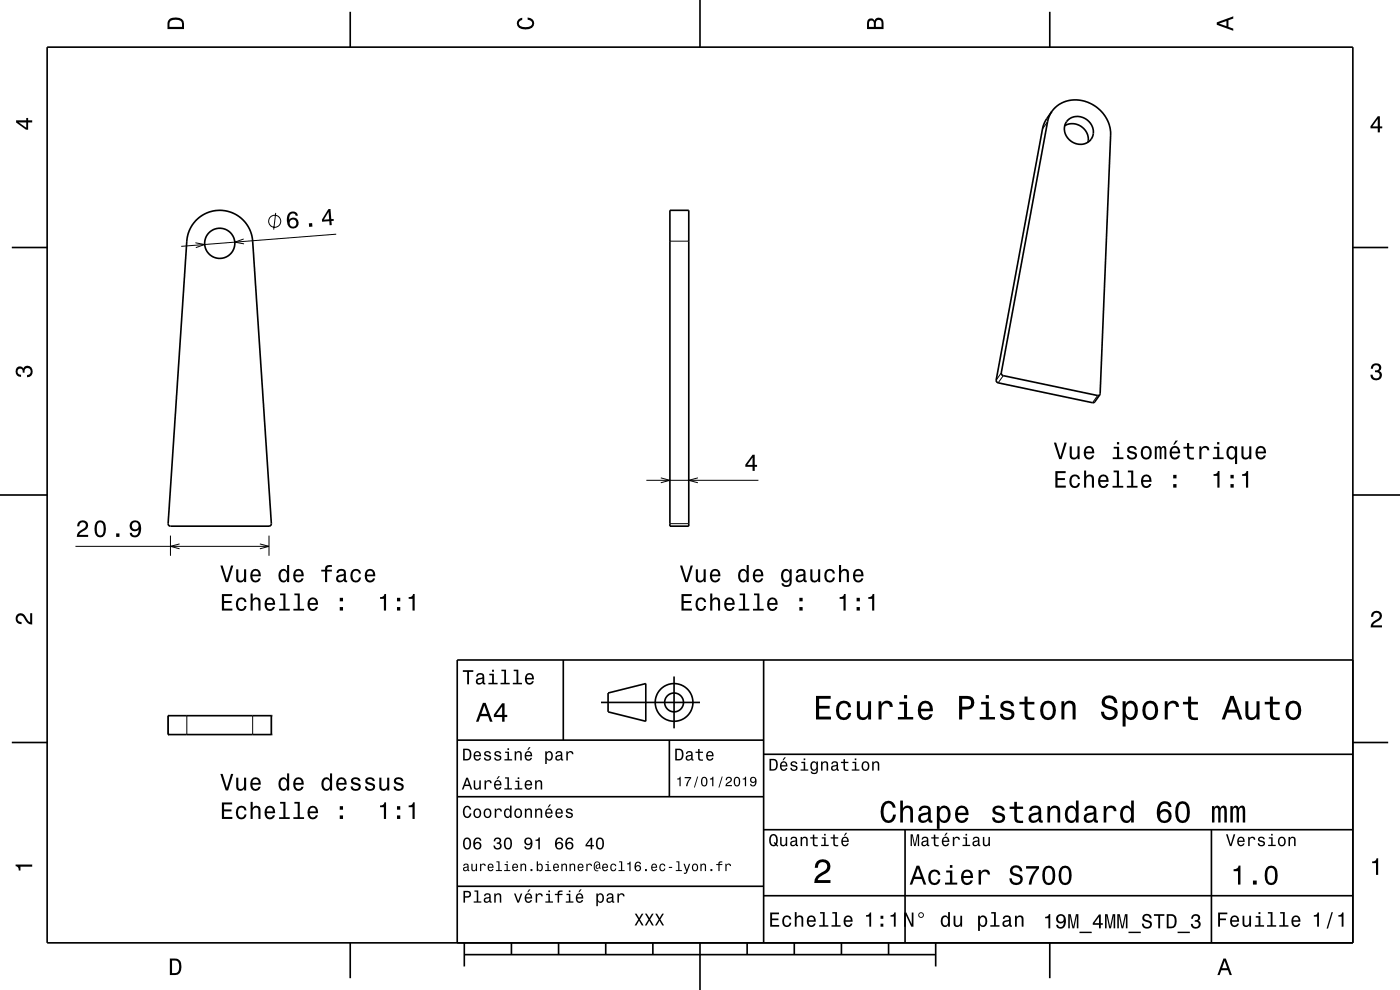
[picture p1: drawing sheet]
<svg xmlns="http://www.w3.org/2000/svg" width="297mm" height="210mm" viewBox="0 0 297 210" stroke-linecap="round" stroke-linejoin="round" font-family="sans-serif">
<g fill="none" stroke="#000" stroke-width=".21">
<path d="M222.2 25.8l-1 1.6M41.5 51.5l1.9 .4-1.9 .6M51.7 50.7l-1.9 .7 2 .3M58.5 45.2l-.4 3.5M71.3 49.7l-32.9 2.6M142.1 51.2h4M212.4 79.1l-1.1 1.5M212.8 79.7l-1 1.5M232.9 83.9l-1.1 1.5M16 115.9h41.1M36.2 113.6v4.3M38.1 115.4l-1.9 .5 1.9 .5"/>
<path d="M55.1 115.4l2 .5-2 .5M57.1 113.6v4.3M137.1 101.9h23.8M140.2 101.4l1.9 .5-1.9 .5M142.1 111.1h4M148.1 101.4l-2 .5 2 .5M35.7 151.8v4M39.6 151.8v4M53.6 151.8v4M57.6 151.8v4"/>
<circle cx="58.3" cy="46.9" r="1.28"/>
</g>
<g fill="none" stroke="#000" stroke-width=".35">
<path d="M10 10h277v190h-277zM74.3 2.5v7.5M148.5 0v10M222.7 2.5v7.5M223.2 23.6l-1.5 2.1-.5 1.7-9.9 53.4 .5 .4 20 4.2 .4-.1 1.1-1.6M223.2 23.6a6.9 6.9 0 0 1 10.8 .4 6.9 6.9 0 0 1 1.6 4.7l-2.3 55M223.2 23.6l-.6 1-.4 1.2-9.8 53.5 .4 .4 20.1 4.2 .4-.2M225.9 26.7a3.4 3.4 0 0 1 3.5 .2 3.4 3.4 0 0 1 1.4 3.3M226.5 25.6a3.2 3.2 0 0 1 4.1-.2 3.2 3.2 0 0 1 .9 4.1 3.2 3.2 0 0 1-4.3 .4 3.2 3.2 0 0 1-.9-4.2zM2.5 52.5h7.5M41.7 46.6a7 7 0 0 1 7.4-1.5 7 7 0 0 1 4.5 6.1l4 60-.1 .2-.4 .2h-20.9l-.3-.1-.2-.4 3.9-59.9a7 7 0 0 1 2.1-4.6zM142.1 44.6h4v67h-4z"/>
<path d="M287 52.5h7.5M0 105h10M287 105h10M119.5 140v17M162 140v60M287 140h-190v60M2.5 157.5h7.5M35.7 151.8h21.9v4h-21.9zM97 157h65M127.5 149h21M129 147l8-2v8l-8-2zM142 157v12"/>
<path d="M143 143.5v11M287 157.5h7.5M97 169h65M162 176h125M162 160h125M192 176v24M257 176v24M97 188h65M162 190h125M74.3 200v7.5M98.5 202.5h100M98.5 200v5"/>
<path d="M108.5 200v2.5M118.5 200v2.5M128.5 200v2.5M138.5 200v2.5M148.5 200v10M158.5 200v2.5M168.5 200v2.5M178.5 200v2.5M188.5 200v2.5M198.5 200v5M222.7 200v7.5"/>
<circle cx="46.6" cy="51.6" r="3.2"/>
<circle cx="143" cy="149" r="2"/>
<circle cx="143" cy="149" r="4"/>
</g>
<g fill="#000">
<path d="M36 4a2.18 2.18 0 0 0-.5 2.2h3.5v-1.2a1.43 1.43 0 0 0-1.7-1.3zM36.3 4.4a2.15 2.15 0 0 1 2.2 .3l.1 1h-2.6v-1z" fill-rule="evenodd"/>
<path d="M109.9 4.2l.9-.4v.4a.7 .7 0 0 0-.7 .5 .7 .7 0 0 0 .3 .8 1.7 1.7 0 0 0 2.5-.5 .9 .9 0 0 0-1-.8v-.5a1.24 1.24 0 0 1 1.4 1.1 1.24 1.24 0 0 1-1 1.4 2.22 2.22 0 0 1-2.5-.7l-.2-.5z" fill-rule="evenodd"/>
<path d="M184.2 4.2l-.3 .7v1.3h3.5v-1.3a.98 .98 0 0 0-.7-1.1 .98 .98 0 0 0-1.2 .6 .84 .84 0 0 0-1.3-.2zM184.5 4.5a.54 .54 0 0 1 .6-.1 .54 .54 0 0 1 .3 .6v.7h-1zM185.9 4.4a.62 .62 0 0 1 .8-.1 .62 .62 0 0 1 .3 .6v.8h-1.2z" fill-rule="evenodd"/>
<path d="M258.1 4.7v.6l3.5 1.2v-.4l-1-.4v-1.4l1-.4v-.4zM258.6 5l1.6-.5v1z" fill-rule="evenodd"/>
<path d="M3.4 25.5v.5l2.1 1.5h.5v-1.5h.8v-.5h-.8v-.5h-.4v.5zM4 26h1.6v1.1z" fill-rule="evenodd"/>
<path d="M292.3 24.7l-1.6 2.1v.4h1.6v.9h.4v-.9h.5v-.4h-.5v-2.1zM292.3 25.2v1.6h-1.1z" fill-rule="evenodd"/>
<path d="M61.3 45.2a2.39 2.39 0 0 0 .4 3.2 1.16 1.16 0 0 0 1.5-.4 1.16 1.16 0 0 0-.3-1.6 1.16 1.16 0 0 0-1.6 .2 1.02 1.02 0 0 1 .8-1.3 .58 .58 0 0 1 .6 .5l.5-.1a1.11 1.11 0 0 0-.8-.8 1.11 1.11 0 0 0-1.1 .3zM61.4 47.3a.75 .75 0 0 1 1.5 0 .75 .75 0 0 1-1.5 0zM65.5 47.4l.1 .7h.7l-.1-.8zM69.7 44.4l-1.4 2.2v.4l1.6-.1v.9l.5-.1-.1-.8 .5-.1v-.4l-.5 .1-.2-2.2zM69.7 44.9l.1 1.6-1.1 .1z" fill-rule="evenodd"/>
<path d="M291.1 77.4a1.08 1.08 0 0 1 1.4-.2 1.08 1.08 0 0 1 .4 1.2l-.3 .3a1.06 1.06 0 0 1 .5 1.3 1.06 1.06 0 0 1-1.2 .7 1.1 1.1 0 0 1-1.2-1.2h.5a.71 .71 0 0 0 1 .8 .71 .71 0 0 0 .1-1.3h-.6v-.4a.61 .61 0 0 0 .8-.3 .61 .61 0 0 0-.2-.8 .61 .61 0 0 0-.9 .2l-.1 .5h-.5z" fill-rule="evenodd"/>
<path d="M3.6 78a.86 .86 0 0 1 1.4 .2 1.06 1.06 0 0 1 1.2-.6 1.06 1.06 0 0 1 .7 1.2 1.1 1.1 0 0 1-1.2 1.2v-.4a.71 .71 0 0 0 .8-1 .71 .71 0 0 0-1.3-.1v.6h-.4a.61 .61 0 0 0-.3-.8 .61 .61 0 0 0-.8 .2 .61 .61 0 0 0 .2 .8l.6 .2v.4a1.15 1.15 0 0 1-1.2-.6 1.15 1.15 0 0 1 .3-1.3z" fill-rule="evenodd"/>
<path d="M159.6 96.5l-1.5 2.1v.4h1.6v.9h.4v-.9h.5v-.4h-.5v-2.1zM159.7 97v1.6h-1.2z" fill-rule="evenodd"/>
<path d="M223.6 93.9l1.1 3.5h.5l1.1-3.5h-.5l-.9 3-.9-3zM226.9 94.7v1.8a.89 .89 0 0 0 .6 .9 .89 .89 0 0 0 1.1-.4v.4h.4v-2.7h-.4v1.5a.65 .65 0 0 1-.4 .8 .65 .65 0 0 1-.8-.3v-2zM230.2 95a1.54 1.54 0 0 0 .8 2.5 1.06 1.06 0 0 0 1.1-.9h-.4l-.3 .4-.3 .1a.76 .76 0 0 1-.7-.9h1.7a1.17 1.17 0 0 0-.4-1.4 1.17 1.17 0 0 0-1.5 .2zM230.6 95.2a.66 .66 0 0 1 .8-.1 .66 .66 0 0 1 .3 .7h-1.3zM236.3 94.8v.4h.7v1.8h-.9v.4h2.2v-.4h-.9v-2.2zM237 93.8v.5h.4v-.5zM239.4 94.8a.76 .76 0 0 0-.2 .9 .76 .76 0 0 0 .7 .4l.8 .4a.63 .63 0 0 1-.6 .6 .63 .63 0 0 1-.6-.6h-.4a1.07 1.07 0 0 0 1.1 1 1.07 1.07 0 0 0 1-1.2l-.4-.4-1.1-.3a.54 .54 0 0 1 .4-.7 .54 .54 0 0 1 .6 .5h.4a1.03 1.03 0 0 0-.7-.9 1.03 1.03 0 0 0-1 .3zM242.3 95a1.53 1.53 0 0 0 .9 2.5 1.48 1.48 0 0 0 1.1-1.5 1.48 1.48 0 0 0-1.1-1.4l-.5 .1zM242.6 95.3a.67 .67 0 0 1 .7-.3 .67 .67 0 0 1 .5 .6 1.11 1.11 0 0 1-.6 1.5 1.17 1.17 0 0 1-.6-1.8zM245 94.7v2.7h.4v-1.8l.2-.6h.3l.1 .3v2.1h.4v-2.1l.4-.3 .2 .1v.4v1.9h.4v-1.9a.69 .69 0 0 0-.5-.9l-.5 .4-.2-.3-.3-.1-.5 .4v-.3zM249.4 93.5l-.5 .8h.3l.7-.8zM248.4 95a1.54 1.54 0 0 0 .8 2.5 1.06 1.06 0 0 0 1.1-.9h-.4l-.2 .4-.4 .1a.76 .76 0 0 1-.7-.9h1.8a1.16 1.16 0 0 0-.5-1.4 1.16 1.16 0 0 0-1.5 .2zM248.8 95.2a.66 .66 0 0 1 .8-.1 .66 .66 0 0 1 .3 .7h-1.3zM251.8 94v.8h-.7v.4h.7l.1 1.7a1.05 1.05 0 0 0 1.4 .6v-.4a.68 .68 0 0 1-1-.4v-1.5h1v-.4h-1v-.8zM254.4 94.7v2.7h.5v-1.6a.67 .67 0 0 1 .3-.7 .67 .67 0 0 1 .9 .2v.2h.5a.89 .89 0 0 0-.7-.9 .89 .89 0 0 0-1.1 .5v-.4zM257.5 94.8v.4h.7v1.8h-.9v.4h2.3v-.4h-.9v-2.2zM258.2 93.8v.5h.5v-.5zM260.5 95a1.57 1.57 0 0 0 .7 2.5l.5-.1 .3-.4v1.4h.4v-3.7h-.4v.4l-.2-.2a.87 .87 0 0 0-1.3 .1zM260.8 95.3a.62 .62 0 0 1 .7-.3 .62 .62 0 0 1 .4 .6 1.11 1.11 0 0 1-.6 1.5 1.19 1.19 0 0 1-.5-1.8zM263.4 94.7v1.8a.89 .89 0 0 0 .6 .9 .89 .89 0 0 0 1-.4v.4h.5v-2.7h-.5v1.5a.65 .65 0 0 1-.4 .8 .65 .65 0 0 1-.8-.3v-2zM266.6 95a1.54 1.54 0 0 0 .8 2.5 1.06 1.06 0 0 0 1.1-.9h-.4l-.2 .4-.4 .1a.76 .76 0 0 1-.7-.9h1.8a1.16 1.16 0 0 0-.5-1.4 1.16 1.16 0 0 0-1.5 .2zM267 95.2a.66 .66 0 0 1 .8-.1 .66 .66 0 0 1 .3 .7h-1.3z" fill-rule="evenodd"/>
<path d="M16.7 110.7l-.3 .9h.4a.7 .7 0 0 1 .6-.8 .7 .7 0 0 1 .8 .5 .7 .7 0 0 1-.5 .9 1.8 1.8 0 0 0-1.4 1.7h2.4v-.4h-1.9a2.25 2.25 0 0 1 1.5-1.2 1.13 1.13 0 0 0 .1-1.7 1.13 1.13 0 0 0-1.7 .1zM20.4 110.8a2.67 2.67 0 0 0 .3 3.1 1.14 1.14 0 0 0 1.7-.9 2.31 2.31 0 0 0-.6-2.5l-.5-.1-.6 .1zM20.9 110.9h.7a2.36 2.36 0 0 1 0 2.6h-.7a2.38 2.38 0 0 1 0-2.6zM24.6 113.1v.8h.7v-.8zM27.8 110.7a1.15 1.15 0 0 0 0 1.7 1.15 1.15 0 0 0 1.6-.1 1.02 1.02 0 0 1-.8 1.3 .56 .56 0 0 1-.6-.6h-.5a1.18 1.18 0 0 0 1.3 1 1.18 1.18 0 0 0 1.1-1.1 1.77 1.77 0 0 0-1.2-2.5zM28 111.5a.75 .75 0 0 1 1.5 0 .75 .75 0 0 1-1.5 0z" fill-rule="evenodd"/>
<path d="M46.8 120l1.1 3.5h.5l1.1-3.5h-.5l-.9 2.9-.9-2.9zM50.1 120.8v1.7a.89 .89 0 0 0 .6 1 .89 .89 0 0 0 1.1-.4v.4h.4v-2.7h-.4v1.5a.65 .65 0 0 1-.4 .8 .65 .65 0 0 1-.8-.3v-2zM53.4 121.1a1.54 1.54 0 0 0 .8 2.5 1.06 1.06 0 0 0 1.1-.9h-.5l-.2 .3-.4 .2a.76 .76 0 0 1-.7-1h1.8a1.17 1.17 0 0 0-.5-1.3 1.17 1.17 0 0 0-1.4 .2zM53.7 121.3a.66 .66 0 0 1 .8-.2 .66 .66 0 0 1 .4 .8h-1.4zM59.4 121.1a1.58 1.58 0 0 0 .7 2.5l.5-.2 .3-.3v.4h.4v-3.7h-.4v1.4a.89 .89 0 0 0-1.5-.1zM59.7 121.3a.62 .62 0 0 1 .7-.2 .62 .62 0 0 1 .4 .6 1.12 1.12 0 0 1-.6 1.5 1.19 1.19 0 0 1-.5-1.9zM62.5 121.1a1.54 1.54 0 0 0 .8 2.5 1.06 1.06 0 0 0 1.1-.9h-.5l-.2 .3-.3 .2a.76 .76 0 0 1-.7-1h1.7a1.16 1.16 0 0 0-.5-1.3 1.16 1.16 0 0 0-1.4 .2zM62.9 121.3a.66 .66 0 0 1 .7-.2 .66 .66 0 0 1 .4 .8h-1.3zM68.1 120.9v.3h.9v2.3h.4v-2.3h1v-.3h-1v-.4l.3-.2h.7v-.4a1.03 1.03 0 0 0-1.4 .7v.3zM71.7 120.9l-.3 .6h.4a.55 .55 0 0 1 .7-.5 .55 .55 0 0 1 .3 .8h-.2a1 1 0 0 0-1 .3 1 1 0 0 0-.3 1 .94 .94 0 0 0 1.7 0l.1 .3 .6 .1v-.4h-.3v-.2v-1.4a1.02 1.02 0 0 0-.7-.8 1.02 1.02 0 0 0-1 .2zM71.8 122.4l1.1-.3a.77 .77 0 0 1-.2 .9 .77 .77 0 0 1-.9 .1l-.1-.4zM74.6 121.1a1.53 1.53 0 0 0 .9 2.5 1.05 1.05 0 0 0 1.1-1.1h-.4a.67 .67 0 0 1-.7 .7 .67 .67 0 0 1-.7-.6 1.12 1.12 0 0 1 .7-1.5 .59 .59 0 0 1 .6 .6h.5a1.09 1.09 0 0 0-.8-1 1.09 1.09 0 0 0-1.2 .4zM77.7 121.1a1.54 1.54 0 0 0 .8 2.5 1.06 1.06 0 0 0 1.1-.9h-.5l-.2 .3-.4 .2a.76 .76 0 0 1-.7-1h1.8a1.16 1.16 0 0 0-.5-1.3 1.16 1.16 0 0 0-1.4 .2zM78 121.3a.66 .66 0 0 1 .8-.2 .66 .66 0 0 1 .4 .8h-1.4z" fill-rule="evenodd"/>
<path d="M144.3 120l1.1 3.5h.5l1.1-3.5h-.5l-.9 2.9-.9-2.9zM147.6 120.8v1.7a.89 .89 0 0 0 .6 1 .89 .89 0 0 0 1.1-.4v.4h.4v-2.7h-.4v1.5a.65 .65 0 0 1-.4 .8 .65 .65 0 0 1-.8-.3v-2zM150.9 121.1a1.54 1.54 0 0 0 .8 2.5 1.06 1.06 0 0 0 1.1-.9h-.5l-.2 .3-.4 .2a.76 .76 0 0 1-.6-1h1.7a1.16 1.16 0 0 0-.5-1.3 1.16 1.16 0 0 0-1.4 .2zM151.2 121.3a.66 .66 0 0 1 .8-.2 .66 .66 0 0 1 .4 .8h-1.3zM156.9 121.1a1.57 1.57 0 0 0 .7 2.5l.5-.2 .3-.3v.4h.4v-3.7h-.4v1.4a.89 .89 0 0 0-1.5-.1zM157.2 121.3a.62 .62 0 0 1 .7-.2 .62 .62 0 0 1 .4 .6 1.12 1.12 0 0 1-.6 1.5 1.19 1.19 0 0 1-.5-1.9zM160 121.1a1.54 1.54 0 0 0 .8 2.5 1.06 1.06 0 0 0 1.1-.9h-.4l-.3 .3-.3 .2a.76 .76 0 0 1-.7-1h1.7a1.16 1.16 0 0 0-.5-1.3 1.16 1.16 0 0 0-1.4 .2zM160.4 121.3a.66 .66 0 0 1 .7-.2 .66 .66 0 0 1 .4 .8h-1.3zM166 121.1a1.57 1.57 0 0 0 .7 2.5l.5-.2 .3-.3a.73 .73 0 0 1-.3 1 .73 .73 0 0 1-1-.4h-.4a1.09 1.09 0 0 0 1.2 .9 1.09 1.09 0 0 0 1-1.2v-2.6h-.5v.4l-.3-.4a.89 .89 0 0 0-1.2 .3zM166.3 121.3a.63 .63 0 0 1 .7-.2 .63 .63 0 0 1 .5 .6 1.11 1.11 0 0 1-.7 1.5 1.2 1.2 0 0 1-.5-1.9zM169.2 120.9l-.3 .6h.4a.55 .55 0 0 1 .7-.5 .55 .55 0 0 1 .4 .8h-.2a1.14 1.14 0 0 0-1.4 1 .73 .73 0 0 0 .8 .8l.5-.2 .4-.3 .1 .3 .6 .1v-.4h-.3v-1.6a1.02 1.02 0 0 0-.7-.8 1.02 1.02 0 0 0-1 .2zM169.3 122.4l1.1-.3a.77 .77 0 0 1-.2 .9 .77 .77 0 0 1-.9 .1zM171.9 120.8v1.7a.89 .89 0 0 0 .6 1 .89 .89 0 0 0 1.1-.4v.4h.4v-2.7h-.4v1.5a.65 .65 0 0 1-.4 .8 .65 .65 0 0 1-.8-.3l-.1-2zM175.2 121.1a1.53 1.53 0 0 0 .8 2.5 1.05 1.05 0 0 0 1.1-1.1h-.4a.67 .67 0 0 1-.6 .7 .67 .67 0 0 1-.7-.6 1.11 1.11 0 0 1 .6-1.5 .6 .6 0 0 1 .7 .6h.4a1.09 1.09 0 0 0-.7-1 1.09 1.09 0 0 0-1.2 .4zM178 119.8v3.7h.4v-1.6a.63 .63 0 0 1 .4-.8 .63 .63 0 0 1 .8 .4v2h.5v-1.8a.88 .88 0 0 0-.6-1 .88 .88 0 0 0-1.1 .5v-1.4zM181.3 121.1a1.54 1.54 0 0 0 .8 2.5 1.06 1.06 0 0 0 1-.9h-.4l-.2 .3-.4 .2a.76 .76 0 0 1-.7-1h1.8a1.16 1.16 0 0 0-.5-1.3 1.16 1.16 0 0 0-1.4 .2zM181.6 121.3a.66 .66 0 0 1 .8-.2 .66 .66 0 0 1 .3 .8h-1.3z" fill-rule="evenodd"/>
<path d="M223.9 99.9v3.5h2.2v-.4h-1.7v-1.2h1.5v-.4h-1.5v-1h1.7v-.5zM227.2 101a1.53 1.53 0 0 0 .8 2.5 1.06 1.06 0 0 0 1.1-1h-.4a.67 .67 0 0 1-.6 .6 .67 .67 0 0 1-.7-.6 1.12 1.12 0 0 1 .6-1.5 .6 .6 0 0 1 .7 .6h.4a1.09 1.09 0 0 0-.8-.9 1.09 1.09 0 0 0-1.1 .3zM230 99.8v3.6h.4v-1.5a.64 .64 0 0 1 .4-.8 .64 .64 0 0 1 .8 .3v2h.5v-1.7a.88 .88 0 0 0-.6-1 .88 .88 0 0 0-1.1 .4v-1.3zM233.2 101a1.54 1.54 0 0 0 .8 2.5 1.06 1.06 0 0 0 1.1-.8h-.4l-.2 .3-.4 .1a.76 .76 0 0 1-.7-.9h1.8a1.16 1.16 0 0 0-.5-1.4 1.16 1.16 0 0 0-1.5 .2zM233.6 101.2a.66 .66 0 0 1 .8-.1 .66 .66 0 0 1 .3 .7h-1.3zM236.2 99.8v.4h.7v2.9h-.9v.3h2.3v-.3h-.9v-3.3zM239.3 99.8v.4h.7v2.9h-.9v.3h2.2v-.3h-.9v-3.3zM242.4 101a1.54 1.54 0 0 0 .8 2.5 1.05 1.05 0 0 0 1-.8h-.4l-.2 .3-.4 .1a.75 .75 0 0 1-.7-.9h1.8a1.16 1.16 0 0 0-.5-1.4 1.16 1.16 0 0 0-1.4 .2zM242.7 101.2a.66 .66 0 0 1 .8-.1 .66 .66 0 0 1 .3 .7h-1.3zM248.9 102.7v.7h.7v-.7zM248.9 100.7v.8h.7v-.8z" fill-rule="evenodd"/>
<path d="M257.4 100.6v.3h.9v2.5h.4v-3.5h-.3a.77 .77 0 0 1-1 .7zM261 102.7v.7h.7v-.7zM261 100.7v.8h.7v-.8zM263.5 100.6v.3h.8v2.5h.5v-3.5h-.4a.77 .77 0 0 1-.9 .7z" fill-rule="evenodd"/>
<path d="M3.6 130.4a1.22 1.22 0 0 1 2 .7l.4 .6 .4 .3v-1.9h.4v2.4a1.8 1.8 0 0 1-1.7-1.4 .71 .71 0 0 0-.9-.5 .71 .71 0 0 0-.5 .8 .71 .71 0 0 0 .9 .5v.5a1.18 1.18 0 0 1-1.2-.7 1.18 1.18 0 0 1 .2-1.3z" fill-rule="evenodd"/>
<path d="M47.1 126v3.5h2.2v-.4h-1.8v-1.2h1.6v-.4h-1.6v-1.1h1.8v-.4zM50.4 127.1a1.53 1.53 0 0 0 .8 2.5 1.05 1.05 0 0 0 1.1-1.1h-.4a.67 .67 0 0 1-.7 .7 .67 .67 0 0 1-.7-.6 1.11 1.11 0 0 1 .7-1.5 .6 .6 0 0 1 .7 .6h.4a1.09 1.09 0 0 0-.8-1 1.09 1.09 0 0 0-1.1 .4zM53.2 125.9v3.6h.4v-1.5a.64 .64 0 0 1 .4-.8 .64 .64 0 0 1 .8 .3v2h.5v-1.8a.88 .88 0 0 0-.6-.9 .88 .88 0 0 0-1.1 .4v-1.3zM56.4 127.1a1.54 1.54 0 0 0 .8 2.5 1.05 1.05 0 0 0 1.1-.9h-.4l-.2 .4-.4 .1a.76 .76 0 0 1-.7-.9h1.8a1.16 1.16 0 0 0-.5-1.4 1.16 1.16 0 0 0-1.5 .2zM56.8 127.3a.66 .66 0 0 1 .8-.1 .66 .66 0 0 1 .3 .7h-1.3zM59.4 125.9v.4h.7v2.8h-.9v.4h2.3v-.4h-.9v-3.2zM62.5 125.9v.4h.7v2.8h-1v.4h2.3v-.4h-.9v-3.2zM65.5 127.1a1.54 1.54 0 0 0 .8 2.5 1.06 1.06 0 0 0 1.1-.9h-.4l-.2 .4-.4 .1a.76 .76 0 0 1-.7-.9h1.8a1.16 1.16 0 0 0-.5-1.4 1.16 1.16 0 0 0-1.5 .2zM65.9 127.3a.66 .66 0 0 1 .8-.1 .66 .66 0 0 1 .3 .7h-1.3zM72.1 128.8v.7h.7v-.7zM72.1 126.8v.8h.7v-.8z" fill-rule="evenodd"/>
<path d="M80.6 126.7v.3h.8v2.5h.5v-3.5h-.3a.77 .77 0 0 1-1 .7zM84.2 128.8v.7h.7v-.7zM84.2 126.8v.8h.7v-.8zM86.7 126.7v.3h.8v2.5h.5v-3.5h-.4a.77 .77 0 0 1-.9 .7z" fill-rule="evenodd"/>
<path d="M144.6 126v3.5h2.2v-.4h-1.8v-1.2h1.6v-.4h-1.6v-1.1h1.8v-.4zM147.9 127.1a1.52 1.52 0 0 0 .8 2.5 1.05 1.05 0 0 0 1.1-1.1h-.4a.67 .67 0 0 1-.7 .7 .67 .67 0 0 1-.7-.6 1.11 1.11 0 0 1 .7-1.5 .6 .6 0 0 1 .7 .6h.4a1.09 1.09 0 0 0-.8-1 1.09 1.09 0 0 0-1.1 .4zM150.7 125.9v3.6h.4v-1.5a.63 .63 0 0 1 .4-.8 .63 .63 0 0 1 .8 .3v2h.5v-1.8a.88 .88 0 0 0-.6-.9 .88 .88 0 0 0-1.1 .4v-1.3zM153.9 127.1a1.54 1.54 0 0 0 .8 2.5 1.06 1.06 0 0 0 1.1-.9h-.4l-.2 .4-.4 .1a.76 .76 0 0 1-.7-.9h1.8a1.17 1.17 0 0 0-.5-1.4 1.17 1.17 0 0 0-1.5 .2zM154.3 127.3a.66 .66 0 0 1 .8-.1 .66 .66 0 0 1 .3 .7h-1.3zM156.9 125.9v.4h.7v2.8h-.9v.4h2.3v-.4h-.9v-3.2zM160 125.9v.4h.7v2.8h-1v.4h2.3v-.4h-.9v-3.2zM163 127.1a1.54 1.54 0 0 0 .8 2.5 1.06 1.06 0 0 0 1.1-.9h-.4l-.2 .4-.4 .1a.76 .76 0 0 1-.7-.9h1.8a1.16 1.16 0 0 0-.5-1.4 1.16 1.16 0 0 0-1.5 .2zM163.4 127.3a.66 .66 0 0 1 .8-.1 .66 .66 0 0 1 .3 .7h-1.3zM169.6 128.8v.7h.7v-.7zM169.6 126.8v.8h.7v-.8z" fill-rule="evenodd"/>
<path d="M178.1 126.7v.3h.8v2.5h.5v-3.5h-.3a.77 .77 0 0 1-1 .7zM181.7 128.8v.7h.7v-.7zM181.7 126.8v.8h.7v-.8zM184.2 126.7v.3h.8v2.5h.5v-3.5h-.4a.78 .78 0 0 1-.9 .7z" fill-rule="evenodd"/>
<path d="M291.2 129.9a1.18 1.18 0 0 1 1.9 .3 1.18 1.18 0 0 1-1 1.7l-.5 .3-.3 .5h1.9v.4h-2.4a1.8 1.8 0 0 1 1.4-1.8 .71 .71 0 0 0 .5-.8 .71 .71 0 0 0-.9-.5 .71 .71 0 0 0-.5 .8h-.4z" fill-rule="evenodd"/>
<path d="M98.2 158.8v2.5h.9a1.37 1.37 0 0 0 .7-2.2 1.56 1.56 0 0 0-1.6-.3zM98.6 159.1a.98 .98 0 0 1 1.1 .7 .98 .98 0 0 1-.6 1.2h-.5zM100.7 159.6a1.04 1.04 0 0 0-.2 1.2 1.04 1.04 0 0 0 1 .5l.5-.5h-.3l-.4 .3a.54 .54 0 0 1-.5-.7h1.3a.83 .83 0 0 0-.4-.9 .83 .83 0 0 0-1 .1zM100.9 159.7l.2-.1a.47 .47 0 0 1 .5 .1 .47 .47 0 0 1 .1 .5h-.9zM102.9 159.5l-.2 .1a.69 .69 0 0 0 .9 .9l.2 .1a.43 .43 0 0 1-.4 .5 .43 .43 0 0 1-.4-.4h-.3a.74 .74 0 0 0 .9 .7 .74 .74 0 0 0 .5-1l-1-.4a.38 .38 0 0 1 .3-.5 .38 .38 0 0 1 .4 .4h.3a.78 .78 0 0 0-1.2-.4zM105.1 159.5l-.2 .1a.69 .69 0 0 0 .9 .9l.2 .1a.43 .43 0 0 1-.4 .5 .43 .43 0 0 1-.5-.4h-.3a.74 .74 0 0 0 .9 .7 .74 .74 0 0 0 .5-1l-.9-.4a.38 .38 0 0 1 .3-.5 .38 .38 0 0 1 .4 .4h.3a.77 .77 0 0 0-1.2-.4zM107.2 159.4v.3h.5v1.3h-.7v.3h1.6v-.3h-.6v-1.6zM107.7 158.7v.4h.3v-.4zM109.2 159.4v1.9h.3v-1.1a.45 .45 0 0 1 .4-.6 .45 .45 0 0 1 .5 .5v1.2h.3v-1.3a.63 .63 0 0 0-.5-.7 .63 .63 0 0 0-.7 .4v-.3zM112.2 158.5l-.4 .6h.3l.5-.6zM111.5 159.6a1.04 1.04 0 0 0-.2 1.2 1.04 1.04 0 0 0 1.1 .5l.5-.5h-.3l-.5 .3a.54 .54 0 0 1-.5-.7h1.3a.83 .83 0 0 0-.4-.9 .83 .83 0 0 0-1 .1zM111.8 159.7l.1-.1a.48 .48 0 0 1 .5 .1 .48 .48 0 0 1 .2 .5h-1zM115.7 159.4v2.7h.3v-1.1a.66 .66 0 0 0 .7 .4 .66 .66 0 0 0 .5-.6 .91 .91 0 0 0 0-1.1 .91 .91 0 0 0-1-.3l-.2 .3v-.3zM116.1 159.8a.45 .45 0 0 1 .5-.2 .45 .45 0 0 1 .3 .4 .65 .65 0 0 1 .1 .8 .65 .65 0 0 1-.7 .2 .98 .98 0 0 1-.2-1.2zM118.1 159.5l-.2 .4h.3a.39 .39 0 0 1 .4-.3 .39 .39 0 0 1 .3 .5h-.1a.65 .65 0 0 0-1 .4 .65 .65 0 0 0 .6 .9l.6-.3 .1 .2h.4v-.2l-.2-.1v-1.1a.72 .72 0 0 0-.5-.6 .72 .72 0 0 0-.7 .2zM118.2 160.6l.8-.3a.55 .55 0 0 1-.2 .7 .55 .55 0 0 1-.6 0zM120.1 159.4v1.9h.4v-1.1a.47 .47 0 0 1 .2-.6 .47 .47 0 0 1 .6 .2v.2h.4a.64 .64 0 0 0-.5-.7 .64 .64 0 0 0-.8 .4v-.3z" fill-rule="evenodd"/>
<path d="M98.2 142.2v.3h.9v2.7h.4v-2.7h.9v-.3zM101.3 143l-.3 .5h.4a.47 .47 0 0 1 .5-.4 .47 .47 0 0 1 .4 .6l-.2 .1a.84 .84 0 0 0-1 .2 .84 .84 0 0 0 0 1.1 .9 .9 0 0 0 1.3-.2l.1 .2 .5 .1v-.3l-.3-.1v-1.3a.87 .87 0 0 0-1.4-.5zM101.4 144.3l.9-.3a.66 .66 0 0 1-.1 .7 .66 .66 0 0 1-.8 .1zM103.8 142.9v.3h.6v1.6h-.8v.4h2v-.4h-.8v-1.9zM104.4 142.1v.4h.4v-.4zM106.4 142.1v.3h.6v2.4h-.8v.4h1.9v-.4h-.7v-2.7zM109 142.1v.3h.6v2.4h-.8v.4h1.9v-.4h-.7v-2.7zM111.6 143.1a1.32 1.32 0 0 0 .7 2.1 .9 .9 0 0 0 .9-.7h-.3l-.2 .3-.4 .1a.65 .65 0 0 1-.6-.8h1.6a1 1 0 0 0-.4-1.2 1 1 0 0 0-1.3 .2zM111.9 143.3a.57 .57 0 0 1 .7-.1 .57 .57 0 0 1 .3 .6h-1.2z" fill-rule="evenodd"/>
<path d="M102.4 149.1l-1.4 4h.5l.4-1.2h1.6l.4 1.2h.6l-1.5-4zM102.7 149.7l.7 1.7h-1.3zM106.5 149.2l-1.7 2.4v.5h1.7v1h.5v-1h.6v-.5h-.6v-2.4zM106.5 149.9v1.7h-1.3z" fill-rule="evenodd"/>
<path d="M143.2 158.8v2.5h.9a1.37 1.37 0 0 0 .7-2.2 1.56 1.56 0 0 0-1.6-.3zM143.6 159.1a.98 .98 0 0 1 1.1 .7 .98 .98 0 0 1-.6 1.2h-.5zM145.7 159.5l-.2 .4h.3a.39 .39 0 0 1 .5-.3 .39 .39 0 0 1 .3 .5h-.2a.65 .65 0 0 0-.9 .4 .65 .65 0 0 0 .5 .9l.7-.3v.2h.4v-.2l-.1-.1-.1-1.1a.73 .73 0 0 0-.4-.6 .73 .73 0 0 0-.8 .2zM145.8 160.6l.8-.3a.55 .55 0 0 1-.1 .7 .55 .55 0 0 1-.7 0zM148.1 158.9v.5h-.5v.3h.5v1.3a.75 .75 0 0 0 1 .4v-.3a.48 .48 0 0 1-.7-.3v-1.1h.7v-.3h-.7v-.5zM150 159.6a1.04 1.04 0 0 0-.2 1.2 1.04 1.04 0 0 0 1.1 .5l.5-.5h-.4l-.4 .3a.54 .54 0 0 1-.5-.7h1.3a.83 .83 0 0 0-.4-.9 .83 .83 0 0 0-1 .1zM150.3 159.7l.1-.1a.48 .48 0 0 1 .5 .1 .48 .48 0 0 1 .2 .5h-1z" fill-rule="evenodd"/>
<path d="M173.1 147.6v5h3.2v-.6h-2.5v-1.7h2.2v-.6h-2.2v-1.5h2.4v-.6zM177.8 149.2a2.59 2.59 0 0 0 .5 3.4 1.58 1.58 0 0 0 2.3-1.4h-.6a.95 .95 0 0 1-.9 1 .95 .95 0 0 1-1-.9 1.59 1.59 0 0 1 .9-2.1 .85 .85 0 0 1 .9 .8h.7a1.56 1.56 0 0 0-1.1-1.3 1.56 1.56 0 0 0-1.7 .5zM181.8 148.8v2.5a1.27 1.27 0 0 0 .9 1.4 1.27 1.27 0 0 0 1.5-.7v.6h.6v-3.8h-.6v2.2a.92 .92 0 0 1-.6 1.1 .92 .92 0 0 1-1.2-.4v-2.9zM186.4 148.8v3.8h.6v-2.2a.95 .95 0 0 1 .5-1.1 .95 .95 0 0 1 1.2 .3l.1 .4h.6a1.28 1.28 0 0 0-1-1.4 1.28 1.28 0 0 0-1.4 .8v-.6zM190.8 148.9v.5h1v2.7h-1.3v.5h3.2v-.5h-1.3v-3.2zM191.8 147.4v.8h.6v-.8zM195.1 149.2a2.62 2.62 0 0 0 .5 3.4 1.57 1.57 0 0 0 2.2-1.1h-.6l-.3 .5-.5 .2a1.08 1.08 0 0 1-1-1.3h2.5a1.66 1.66 0 0 0-.7-2 1.66 1.66 0 0 0-2.1 .3zM195.6 149.5a.94 .94 0 0 1 1.2-.2 .94 .94 0 0 1 .5 1h-1.9zM203.5 147.6v5h.6v-2.1h.8a1.47 1.47 0 0 0 1.8-1.2 1.47 1.47 0 0 0-1.5-1.7zM204.1 148.2a1.6 1.6 0 0 1 1.8 .5 .86 .86 0 0 1 0 .9 .86 .86 0 0 1-.9 .3h-.9zM208.1 148.9v.5h1v2.7h-1.3v.5h3.3v-.5h-1.3v-3.2zM209.1 147.4v.8h.7v-.8zM212.6 148.9a1.08 1.08 0 0 0-.3 1.2 1.08 1.08 0 0 0 1 .7l1.1 .4a.57 .57 0 0 1 .2 .6 .57 .57 0 0 1-.5 .4 .96 .96 0 0 1-1.4-.8h-.6a1.6 1.6 0 0 0 1.3 1.4 1.6 1.6 0 0 0 1.7-.8 1.13 1.13 0 0 0-1-1.6l-1.1-.3-.2-.4a.87 .87 0 0 1 .9-.5 .87 .87 0 0 1 .8 .6h.6a1.4 1.4 0 0 0-2.1-1.1zM217.4 147.8v1.1h-1.1v.5h1.1v2.6l.2 .4 .4 .3h1.4v-.5a.97 .97 0 0 1-1.4-.5v-2.3h1.4v-.5h-1.4v-1.1zM221.1 149.2a2.56 2.56 0 0 0 .5 3.4 1.72 1.72 0 0 0 1.8-.2 1.72 1.72 0 0 0 .6-1.7 1.7 1.7 0 0 0-.9-1.9 1.7 1.7 0 0 0-2 .4zM221.6 149.6a.96 .96 0 0 1 1-.4 .96 .96 0 0 1 .7 .8 1.59 1.59 0 0 1-1 2.2 1.19 1.19 0 0 1-1-1.5zM225.2 148.8v3.8h.6v-2.2a.97 .97 0 0 1 .5-1.1 .97 .97 0 0 1 1.1 .2l.1 .7v2.4h.7v-2.5a1.27 1.27 0 0 0-.9-1.4 1.27 1.27 0 0 0-1.5 .6v-.5zM234.1 147.9a1.38 1.38 0 0 0-.3 1.5 1.38 1.38 0 0 0 1.3 .9 1.25 1.25 0 0 1 1.4 .9 1.15 1.15 0 0 1-1.3 .9 1.15 1.15 0 0 1-1-1.1h-.7a1.8 1.8 0 0 0 1.7 1.8 1.8 1.8 0 0 0 1.9-1.6 1.46 1.46 0 0 0-1.5-1.4l-.6-.2a.83 .83 0 0 1-.5-1.1 .83 .83 0 0 1 1.2-.3l.5 .5 .1 .4h.7a1.67 1.67 0 0 0-1-1.6 1.67 1.67 0 0 0-1.9 .4zM238.2 148.8v5.3h.6v-2.1a1.32 1.32 0 0 0 1.4 .7 1.32 1.32 0 0 0 1.1-1.1 2.43 2.43 0 0 0-.8-2.8 1.21 1.21 0 0 0-1.7 .5v-.5zM239.1 149.6a.9 .9 0 0 1 .9-.4 .9 .9 0 0 1 .7 .8 1.61 1.61 0 0 1-.9 2.2 1.18 1.18 0 0 1-1-1.5zM242.8 149.2a2.56 2.56 0 0 0 .5 3.4 1.72 1.72 0 0 0 1.8-.2 1.72 1.72 0 0 0 .6-1.7 1.7 1.7 0 0 0-.9-1.9 1.7 1.7 0 0 0-2 .4zM243.3 149.6a.96 .96 0 0 1 1-.4 .96 .96 0 0 1 .7 .8 1.59 1.59 0 0 1-1 2.2 1.19 1.19 0 0 1-1-1.5zM247.1 148.8v3.8h.6v-2.2a.95 .95 0 0 1 .5-1.1 .95 .95 0 0 1 1.2 .3l.1 .4h.6a1.28 1.28 0 0 0-1-1.4 1.28 1.28 0 0 0-1.4 .8v-.6zM252 147.8v1.1h-1v.5h1l.1 2.6 .2 .4 .4 .3h1.4v-.5a.97 .97 0 0 1-1.4-.5v-2.3h1.4v-.5h-1.4v-1.1zM261 147.6l-1.8 5h.6l.6-1.4h2l.5 1.4h.7l-1.9-5zM261.4 148.3l.7 2.2h-1.5zM264.2 148.8v2.5a1.27 1.27 0 0 0 .9 1.4 1.27 1.27 0 0 0 1.5-.7v.6h.6v-3.8h-.6v2.2a.92 .92 0 0 1-.6 1.1 .92 .92 0 0 1-1.1-.4l-.1-2.9zM269.4 147.8v1.1h-1.1v.5h1.1v2.6l.2 .4 .4 .3 .7 .1 .8-.1v-.5a.97 .97 0 0 1-1.4-.5l-.1-2.3h1.5v-.5h-1.5v-1.1zM273.1 149.2a2.56 2.56 0 0 0 .6 3.4 1.72 1.72 0 0 0 1.8-.2 1.72 1.72 0 0 0 .6-1.7 1.7 1.7 0 0 0-.9-1.9 1.7 1.7 0 0 0-2.1 .4zM273.6 149.6a.96 .96 0 0 1 1-.4 .96 .96 0 0 1 .7 .8 1.59 1.59 0 0 1-.9 2.2 1.19 1.19 0 0 1-1.1-1.5z" fill-rule="evenodd"/>
<path d="M47.1 170.2v3.5h2.2v-.4h-1.8v-1.2h1.6v-.4h-1.6v-1.1h1.8v-.4zM50.4 171.3a1.53 1.53 0 0 0 .8 2.5 1.05 1.05 0 0 0 1.1-1h-.4a.67 .67 0 0 1-.7 .6 .67 .67 0 0 1-.7-.6 1.12 1.12 0 0 1 .7-1.5 .6 .6 0 0 1 .7 .6h.4a1.09 1.09 0 0 0-.8-1 1.09 1.09 0 0 0-1.1 .4zM53.2 170.1v3.6h.4v-1.5a.64 .64 0 0 1 .4-.8 .64 .64 0 0 1 .8 .3v2h.5v-1.8a.88 .88 0 0 0-.6-.9 .88 .88 0 0 0-1.1 .4v-1.3zM56.4 171.3a1.54 1.54 0 0 0 .8 2.5 1.05 1.05 0 0 0 1.1-.9h-.4l-.2 .4-.4 .1a.75 .75 0 0 1-.7-.9h1.8a1.16 1.16 0 0 0-.5-1.4 1.16 1.16 0 0 0-1.5 .2zM56.8 171.5a.66 .66 0 0 1 .8-.1 .66 .66 0 0 1 .3 .7h-1.3zM59.4 170.1v.4h.7v2.8h-.9v.4h2.3v-.4h-.9v-3.2zM62.5 170.1v.4h.7v2.8h-1v.4h2.3v-.4h-.9v-3.2zM65.5 171.3a1.54 1.54 0 0 0 .8 2.5 1.06 1.06 0 0 0 1.1-.9h-.4l-.2 .4-.4 .1a.75 .75 0 0 1-.7-.9h1.8a1.16 1.16 0 0 0-.5-1.4 1.16 1.16 0 0 0-1.5 .2zM65.9 171.5a.66 .66 0 0 1 .8-.1 .66 .66 0 0 1 .3 .7h-1.3zM72.1 173v.7h.7v-.7zM72.1 171v.8h.7v-.8z" fill-rule="evenodd"/>
<path d="M46.8 164.2l1.1 3.5h.5l1.1-3.5h-.5l-.9 2.9-.9-2.9zM50.1 165v1.7a.89 .89 0 0 0 .6 1 .89 .89 0 0 0 1.1-.4v.4h.4v-2.7h-.4v1.5a.65 .65 0 0 1-.4 .8 .65 .65 0 0 1-.8-.3v-2zM53.4 165.3a1.54 1.54 0 0 0 .8 2.5 1.06 1.06 0 0 0 1.1-.9h-.5l-.2 .3-.4 .2a.76 .76 0 0 1-.7-1h1.8a1.17 1.17 0 0 0-.5-1.3 1.17 1.17 0 0 0-1.4 .2zM53.7 165.5a.66 .66 0 0 1 .8-.2 .66 .66 0 0 1 .4 .8h-1.4zM59.4 165.3a1.58 1.58 0 0 0 .7 2.5l.5-.2 .3-.3v.4h.4v-3.6h-.4v1.3a.89 .89 0 0 0-1.5-.1zM59.7 165.5a.62 .62 0 0 1 .7-.2 .62 .62 0 0 1 .4 .6 1.11 1.11 0 0 1-.6 1.5 1.19 1.19 0 0 1-.5-1.9zM62.5 165.3a1.54 1.54 0 0 0 .8 2.5 1.06 1.06 0 0 0 1.1-.9h-.5l-.2 .3-.3 .2a.76 .76 0 0 1-.7-1h1.7a1.16 1.16 0 0 0-.5-1.3 1.16 1.16 0 0 0-1.4 .2zM62.9 165.5a.66 .66 0 0 1 .7-.2 .66 .66 0 0 1 .4 .8h-1.3zM68.5 165.3a1.58 1.58 0 0 0 .7 2.5l.5-.2 .3-.3v.4h.4v-3.6h-.4v1.3a.89 .89 0 0 0-1.5-.1zM68.8 165.5a.62 .62 0 0 1 .7-.2 .62 .62 0 0 1 .4 .6 1.11 1.11 0 0 1-.6 1.5 1.19 1.19 0 0 1-.5-1.9zM71.6 165.3a1.54 1.54 0 0 0 .8 2.5 1.05 1.05 0 0 0 1.1-.9h-.4l-.3 .3-.3 .2a.76 .76 0 0 1-.7-1h1.7a1.16 1.16 0 0 0-.4-1.3 1.16 1.16 0 0 0-1.5 .2zM72 165.5a.66 .66 0 0 1 .8-.2 .66 .66 0 0 1 .3 .8h-1.3zM74.7 165.1a.76 .76 0 0 0-.2 .8 .76 .76 0 0 0 .7 .5l.9 .4a.63 .63 0 0 1-.6 .6 .63 .63 0 0 1-.7-.6h-.4a1.07 1.07 0 0 0 1.2 1 1.07 1.07 0 0 0 .9-1.2l-.4-.4-1.1-.3a.54 .54 0 0 1 .4-.7 .54 .54 0 0 1 .6 .5h.5a1.03 1.03 0 0 0-.7-.9 1.03 1.03 0 0 0-1.1 .3zM77.7 165.1a.76 .76 0 0 0-.2 .8 .76 .76 0 0 0 .7 .5l.9 .4a.63 .63 0 0 1-.6 .6 .63 .63 0 0 1-.7-.6h-.4a1.07 1.07 0 0 0 1.2 1 1.07 1.07 0 0 0 .9-1.2l-.4-.4-1.1-.3a.53 .53 0 0 1 .4-.7 .53 .53 0 0 1 .7 .5h.4a1.03 1.03 0 0 0-.7-.9 1.03 1.03 0 0 0-1.1 .3zM80.5 165v1.7a.89 .89 0 0 0 .6 1 .89 .89 0 0 0 1.1-.4v.4h.4v-2.7h-.5v1.5a.65 .65 0 0 1-.4 .8 .65 .65 0 0 1-.8-.3v-2zM83.8 165.1a.76 .76 0 0 0-.2 .8 .76 .76 0 0 0 .7 .5l.9 .4a.63 .63 0 0 1-.6 .6 .63 .63 0 0 1-.7-.6h-.4a1.07 1.07 0 0 0 1.2 1 1.07 1.07 0 0 0 .9-1.2l-.4-.4-1.1-.3a.54 .54 0 0 1 .4-.7 .54 .54 0 0 1 .6 .5h.5a1.03 1.03 0 0 0-.7-.9 1.03 1.03 0 0 0-1.1 .3z" fill-rule="evenodd"/>
<path d="M80.6 170.9v.3h.8v2.5h.5v-3.5h-.3a.77 .77 0 0 1-1 .7zM84.2 173v.7h.7v-.7zM84.2 171v.8h.7v-.8zM86.7 170.9v.3h.8v2.5h.5v-3.5h-.4a.77 .77 0 0 1-.9 .7z" fill-rule="evenodd"/>
<path d="M98.9 165l-.9 2.5h.3l.3-.8h1l.2 .8h.4l-.9-2.5zM99.1 165.3l.4 1.1h-.8zM100.5 165.5v1.3a.63 .63 0 0 0 .4 .7 .63 .63 0 0 0 .8-.3v.3h.3v-2h-.3v1.2a.46 .46 0 0 1-.3 .5 .46 .46 0 0 1-.6-.2v-1.5zM102.8 165.5v2h.3v-1.1a.47 .47 0 0 1 .3-.6 .47 .47 0 0 1 .6 .2v.1h.3a.64 .64 0 0 0-.5-.6 .64 .64 0 0 0-.7 .4v-.4zM105.7 164.7l-.4 .6h.3l.5-.6zM105 165.7a1.04 1.04 0 0 0-.2 1.2 1.04 1.04 0 0 0 1.1 .6l.5-.6h-.4l-.4 .4a.54 .54 0 0 1-.5-.7h1.3a.83 .83 0 0 0-.4-1 .83 .83 0 0 0-1 .1zM105.3 165.9l.1-.1a.48 .48 0 0 1 .5 .1 .48 .48 0 0 1 .2 .4h-1zM107.1 164.9v.2h.5v2.1h-.6v.3h1.6v-.3h-.6v-2.3zM109.3 165.6v.3h.5v1.3h-.6v.3h1.6v-.3h-.6v-1.6zM109.8 164.9v.3h.4v-.3zM111.5 165.7a1.04 1.04 0 0 0-.2 1.2 1.04 1.04 0 0 0 1.1 .6l.5-.6h-.3l-.5 .4a.54 .54 0 0 1-.5-.7h1.3a.83 .83 0 0 0-.4-1 .83 .83 0 0 0-1 .1zM111.8 165.9l.1-.1a.48 .48 0 0 1 .5 .1 .48 .48 0 0 1 .2 .4h-1zM113.5 165.5v2h.3v-1.1a.45 .45 0 0 1 .3-.6 .45 .45 0 0 1 .6 .2v1.5h.3v-1.3a.63 .63 0 0 0-.4-.7 .63 .63 0 0 0-.8 .3v-.3z" fill-rule="evenodd"/>
<path d="M98.4 178a1.44 1.44 0 0 0 .7 2.2 1.45 1.45 0 0 0 .6-2.2 .79 .79 0 0 0-1.3 0zM98.8 178h.5a1.69 1.69 0 0 1 0 1.9h-.5a1.71 1.71 0 0 1 0-1.9zM100.8 177.8a1.72 1.72 0 0 0 .1 2.3 .83 .83 0 0 0 1.1-.2 .83 .83 0 0 0-.1-1.1 .83 .83 0 0 0-1.2 0 .74 .74 0 0 1 .6-.9l.3 .1 .2 .3h.3a.8 .8 0 0 0-.5-.6 .8 .8 0 0 0-.8 .1zM100.7 179.4a.55 .55 0 0 1 1.1 0 .55 .55 0 0 1-1.1 0zM105 177.8l-.3 .7h.4a.44 .44 0 0 1 .2-.6 .44 .44 0 0 1 .6 .2 .44 .44 0 0 1-.2 .6h-.3v.3a.52 .52 0 0 1 .6 .3 .52 .52 0 0 1-.3 .7 .52 .52 0 0 1-.6-.4l-.1-.2h-.3a.84 .84 0 0 0 1.1 .8 .84 .84 0 0 0 .4-1.3l-.2-.1a.72 .72 0 0 0 0-1.1 .72 .72 0 0 0-1 .1zM107.1 178a1.44 1.44 0 0 0 .7 2.2 1.45 1.45 0 0 0 .6-2.2 .79 .79 0 0 0-1.3 0zM107.5 178h.5a1.69 1.69 0 0 1 0 1.9h-.5a1.71 1.71 0 0 1 0-1.9zM111.4 177.9a.82 .82 0 0 0 0 1.2 .82 .82 0 0 0 1.2-.1 .73 .73 0 0 1-.6 .9l-.3-.1-.1-.3h-.4a.88 .88 0 0 0 1.1 .7 .88 .88 0 0 0 .6-1.1 1.01 1.01 0 0 0-.2-1.2 1.01 1.01 0 0 0-1.3 0zM111.6 178.5a.53 .53 0 0 1 1 0 .53 .53 0 0 1-1 0zM113.6 178.1v.3h.6v1.8h.3v-2.6h-.2a.55 .55 0 0 1-.7 .5zM118.1 177.8a1.71 1.71 0 0 0 .1 2.3 .83 .83 0 0 0 1.1-.2 .83 .83 0 0 0-.1-1.1 .83 .83 0 0 0-1.1 0 .74 .74 0 0 1 .6-.9l.3 .1 .1 .3h.4a.79 .79 0 0 0-.6-.6 .79 .79 0 0 0-.8 .1zM118.1 179.4a.53 .53 0 0 1 1 0 .53 .53 0 0 1-1 0zM120.3 177.8a1.72 1.72 0 0 0 .1 2.3 .83 .83 0 0 0 1.1-.2 .83 .83 0 0 0-.1-1.1 .83 .83 0 0 0-1.1 0 .74 .74 0 0 1 .6-.9l.3 .1 .1 .3h.3a.8 .8 0 0 0-.5-.6 .8 .8 0 0 0-.8 .1zM120.2 179.4a.55 .55 0 0 1 1.1 0 .55 .55 0 0 1-1.1 0zM125.3 177.7l-1.1 1.5v.3h1.1v.7h.3v-.7h.4v-.3h-.4v-1.5zM125.3 178.1v1.1h-.8zM126.6 178a1.44 1.44 0 0 0 .7 2.2 1.45 1.45 0 0 0 .6-2.2 .79 .79 0 0 0-1.3 0zM127 178h.5a1.71 1.71 0 0 1 0 1.9h-.5a1.69 1.69 0 0 1 0-1.9z" fill-rule="evenodd"/>
<path d="M98.4 171.2a1.45 1.45 0 0 0 .7 2.3 .94 .94 0 0 0 .9-1h-.3a.59 .59 0 0 1-.8 .7 1.31 1.31 0 0 1 .2-2l.3 .1 .2 .4h.4a.85 .85 0 0 0-.6-.8 .85 .85 0 0 0-1 .3zM100.6 171.7a1.04 1.04 0 0 0-.1 1.3 1.04 1.04 0 0 0 1.1 .5 1.04 1.04 0 0 0 .5-1.3 1.04 1.04 0 0 0-1.2-.7zM100.9 171.9a.48 .48 0 0 1 .5-.1 .48 .48 0 0 1 .3 .4 .66 .66 0 0 1 0 .7 .66 .66 0 0 1-.7 .3 .98 .98 0 0 1-.1-1.3zM102.8 171.7a1.04 1.04 0 0 0-.2 1.3 1.04 1.04 0 0 0 1.2 .5 1.04 1.04 0 0 0 .5-1.3 1.04 1.04 0 0 0-1.2-.7zM103 171.9a.48 .48 0 0 1 .5-.1 .48 .48 0 0 1 .4 .4 .66 .66 0 0 1 0 .7 .66 .66 0 0 1-.7 .3 .97 .97 0 0 1-.2-1.3zM105 171.5v2h.3v-1.1a.47 .47 0 0 1 .2-.6 .47 .47 0 0 1 .6 .2l.1 .1h.3a.64 .64 0 0 0-.5-.6 .64 .64 0 0 0-.7 .4v-.4zM107.1 171.7a1.06 1.06 0 0 0-.2 1.2 1.06 1.06 0 0 0 .9 .6l.4-.3v.3h.3v-2.6h-.3v.9a.63 .63 0 0 0-1.1-.1zM107.4 171.9a.44 .44 0 0 1 .4-.1 .44 .44 0 0 1 .4 .4 .65 .65 0 0 1 0 .7 .65 .65 0 0 1-.7 .3l-.2-.4zM109.3 171.7a1.04 1.04 0 0 0-.1 1.3 1.04 1.04 0 0 0 1.1 .5 1.04 1.04 0 0 0 .5-1.3 1.04 1.04 0 0 0-1.2-.7zM109.5 171.9a.48 .48 0 0 1 .6-.1 .48 .48 0 0 1 .3 .4 .66 .66 0 0 1 0 .7 .66 .66 0 0 1-.7 .3 .98 .98 0 0 1-.2-1.3zM111.4 171.5v2h.3v-1.1a.45 .45 0 0 1 .3-.7 .45 .45 0 0 1 .5 .6v1.2h.4v-1.3a.63 .63 0 0 0-.5-.7 .63 .63 0 0 0-.7 .3v-.3zM113.5 171.5v2h.3v-1.1a.45 .45 0 0 1 .3-.6 .45 .45 0 0 1 .6 .2v1.5h.3v-1.3a.63 .63 0 0 0-.4-.7 .63 .63 0 0 0-.8 .3v-.3zM116.5 170.7l-.3 .6h.2l.5-.6zM115.9 171.7a1.04 1.04 0 0 0-.2 1.2 1.04 1.04 0 0 0 1 .6l.5-.6h-.3l-.4 .4a.54 .54 0 0 1-.5-.7h1.2a.83 .83 0 0 0-.3-1 .83 .83 0 0 0-1 .1zM116.1 171.9l.2-.1a.47 .47 0 0 1 .4 .1 .47 .47 0 0 1 .2 .4h-.9zM118 171.7a1.04 1.04 0 0 0-.2 1.2 1.04 1.04 0 0 0 1.1 .6l.5-.6h-.3l-.5 .4a.53 .53 0 0 1-.5-.7h1.3a.83 .83 0 0 0-.3-1 .83 .83 0 0 0-1.1 .1zM118.3 171.9l.1-.1a.47 .47 0 0 1 .5 .1 .47 .47 0 0 1 .2 .4h-1zM120.2 171.6l-.1 .2a.69 .69 0 0 0 .8 .9l.3 .1a.43 .43 0 0 1-.4 .5 .43 .43 0 0 1-.5-.4h-.3a.74 .74 0 0 0 .9 .7 .74 .74 0 0 0 .5-1.1l-1-.3a.38 .38 0 0 1 .3-.5 .38 .38 0 0 1 .5 .3h.3a.77 .77 0 0 0-1.3-.4z" fill-rule="evenodd"/>
<path d="M143.7 165.1v.3h.4v1.4h.3v-2zM145.3 164.8v.3h1l-.7 1.2-.1 .5h.3l.8-2zM147.9 164.7l-.7 2.3h.2l.7-2.3zM148.9 165a1.15 1.15 0 0 0 .5 1.8 1.16 1.16 0 0 0 .5-1.8 .63 .63 0 0 0-1 0zM149.2 165.1l.2-.1a.98 .98 0 0 1 0 1.6l-.2-.1-.2-.3v-.7zM150.6 165.1v.3h.5v1.4h.2v-2zM153.1 164.7l-.7 2.3h.2l.7-2.3zM154.1 164.9l-.2 .6h.3a.4 .4 0 0 1 .3-.5 .4 .4 0 0 1 .5 .3 .4 .4 0 0 1-.3 .5l-.2 .1a.93 .93 0 0 0-.6 .9h1.4v-.3h-1.1l.5-.4a.67 .67 0 0 0 .5-1 .67 .67 0 0 0-1.1-.2zM155.8 165a1.15 1.15 0 0 0 .5 1.8 1.16 1.16 0 0 0 .5-1.8 .63 .63 0 0 0-1 0zM156.1 165.1l.2-.1a.98 .98 0 0 1 0 1.6l-.2-.1-.2-.3v-.7zM157.6 165.1v.3h.4v1.4h.3v-2zM159.3 165a.66 .66 0 0 0 0 .9 .66 .66 0 0 0 .9 0 .58 .58 0 0 1-.5 .7l-.2-.1-.1-.2h-.3a.7 .7 0 0 0 .9 .5 .7 .7 0 0 0 .5-.8 .81 .81 0 0 0-.2-1 .81 .81 0 0 0-1 0zM159.4 165.4a.42 .42 0 0 1 .8 0 .42 .42 0 0 1-.8 0z" fill-rule="evenodd"/>
<path d="M163.2 161v2.5h.9a1.37 1.37 0 0 0 .7-2.2 1.58 1.58 0 0 0-1.6-.3zM163.6 161.3a.98 .98 0 0 1 1.1 .7 .98 .98 0 0 1-.6 1.2h-.5zM166.4 160.7l-.4 .6h.2l.5-.6zM165.7 161.7a1.04 1.04 0 0 0-.2 1.2 1.04 1.04 0 0 0 1 .6l.5-.6h-.3l-.4 .4a.54 .54 0 0 1-.5-.7h1.3a.83 .83 0 0 0-.4-1 .83 .83 0 0 0-1 .1zM165.9 161.9l.2-.1a.48 .48 0 0 1 .5 .1 .48 .48 0 0 1 .1 .4h-.9zM167.9 161.6l-.2 .2a.68 .68 0 0 0 .9 .9l.2 .1a.43 .43 0 0 1-.4 .5 .43 .43 0 0 1-.4-.4h-.3a.74 .74 0 0 0 .9 .7 .74 .74 0 0 0 .5-1.1l-1-.3a.38 .38 0 0 1 .3-.5 .38 .38 0 0 1 .4 .4l.3-.1a.78 .78 0 0 0-1.2-.4zM170 161.6v.3h.5v1.3h-.7v.3h1.7v-.3h-.7v-1.6zM170.5 160.9v.3h.3v-.3zM172.1 161.7a1.06 1.06 0 0 0-.2 1.2 1.06 1.06 0 0 0 .9 .6l.4-.3a.52 .52 0 0 1-.2 .7 .52 .52 0 0 1-.7-.3h-.3a.78 .78 0 0 0 .9 .6 .78 .78 0 0 0 .6-.8v-1.9h-.3v.4l-.2-.3a.64 .64 0 0 0-.9 .1zM172.4 161.9a.45 .45 0 0 1 .4-.1 .45 .45 0 0 1 .4 .4 .65 .65 0 0 1 0 .7 .65 .65 0 0 1-.7 .3l-.2-.4zM174.2 161.5v2h.3v-1.1a.45 .45 0 0 1 .3-.6 .45 .45 0 0 1 .5 .2l.1 1.5h.3v-1.3a.63 .63 0 0 0-.5-.7 .63 .63 0 0 0-.7 .3v-.3zM176.6 161.6l-.2 .5h.3a.39 .39 0 0 1 .4-.4 .39 .39 0 0 1 .3 .6h-.1a.65 .65 0 0 0-1 .4 .65 .65 0 0 0 .6 .8l.6-.3 .1 .2 .4 .1-.2-.4v-1a.73 .73 0 0 0-1.2-.5zM176.7 162.7l.8-.2a.55 .55 0 0 1-.2 .6 .55 .55 0 0 1-.6 .1zM178.9 161v.6h-.5v.3h.5l.1 1.3a.75 .75 0 0 0 1 .3v-.3a.48 .48 0 0 1-.7-.2v-1.1h.7v-.3h-.7v-.6zM180.8 161.6v.3h.5v1.3h-.6v.3h1.6v-.3h-.6v-1.6zM181.3 160.9v.3h.4v-.3zM183 161.7a1.04 1.04 0 0 0-.2 1.3 1.04 1.04 0 0 0 1.2 .5 1.04 1.04 0 0 0 .4-1.3 1.04 1.04 0 0 0-1.2-.7zM183.2 161.9a.48 .48 0 0 1 .5-.1 .48 .48 0 0 1 .4 .4 .66 .66 0 0 1 0 .7 .66 .66 0 0 1-.7 .3 .98 .98 0 0 1-.2-1.3zM185 161.5v2h.3v-1.1a.45 .45 0 0 1 .3-.6 .45 .45 0 0 1 .6 .2v1.5h.3v-1.3a.63 .63 0 0 0-.4-.7 .63 .63 0 0 0-.8 .3v-.3z" fill-rule="evenodd"/>
<path d="M163.4 177.2a1.45 1.45 0 0 0 .7 2.3l.5-.2 .3 .3 .2-.2-.3-.3a1.53 1.53 0 0 0-.5-2.2l-.6 .1zM163.8 177.3l.3-.1a1.21 1.21 0 0 1 .5 1.7l-.3-.3-.2 .2 .3 .3a.45 .45 0 0 1-.7-.1 1.62 1.62 0 0 1 .1-1.7zM165.5 177.5v1.3a.63 .63 0 0 0 .4 .7 .63 .63 0 0 0 .8-.3v.3h.3v-2h-.3v1.2a.46 .46 0 0 1-.3 .5 .46 .46 0 0 1-.6-.2v-1.5zM167.9 177.6l-.2 .5h.3a.39 .39 0 0 1 .5-.4 .39 .39 0 0 1 .2 .6h-.1a.65 .65 0 0 0-.9 .4 .65 .65 0 0 0 .5 .8l.6-.3 .1 .2 .4 .1v-.3h-.2v-1.1a.73 .73 0 0 0-1.2-.5zM168 178.7l.8-.2a.55 .55 0 0 1-.2 .6 .55 .55 0 0 1-.6 .1zM169.8 177.5v2h.4v-1.1a.45 .45 0 0 1 .2-.6 .45 .45 0 0 1 .6 .2v1.5h.3v-1.3a.63 .63 0 0 0-.4-.7 .63 .63 0 0 0-.8 .3v-.3zM172.4 177v.6h-.5v.3h.5l.1 1.3a.75 .75 0 0 0 1 .3v-.3a.49 .49 0 0 1-.7-.2v-1.1h.7v-.3h-.7v-.6zM174.3 177.6v.3h.5v1.3h-.6v.3h1.6v-.3h-.6v-1.6zM174.8 176.9v.3h.4v-.3zM176.8 177v.6h-.6v.3h.6v1.3a.74 .74 0 0 0 1 .3v-.3a.49 .49 0 0 1-.7-.2v-1.1h.7v-.3h-.7v-.6zM179.4 176.7l-.4 .6h.2l.5-.6zM178.7 177.7a1.04 1.04 0 0 0-.2 1.2 1.04 1.04 0 0 0 1 .6l.5-.6h-.3l-.4 .4a.54 .54 0 0 1-.5-.7h1.3a.83 .83 0 0 0-.4-1 .83 .83 0 0 0-1 .1zM178.9 177.9l.2-.1a.48 .48 0 0 1 .5 .1 .48 .48 0 0 1 .1 .4h-.9z" fill-rule="evenodd"/>
<path d="M187.3 170.5a3.6 3.6 0 0 0 0 3.5 1.6 1.6 0 0 0 1.8 .5 1.6 1.6 0 0 0 1-1.7h-.6a1.05 1.05 0 0 1-1.4 1.1 2.67 2.67 0 0 1-.1-3.4 .92 .92 0 0 1 1.4 .8h.6a1.53 1.53 0 0 0-1.1-1.4 1.53 1.53 0 0 0-1.6 .6zM191 169.8v4.7h.5v-2a.82 .82 0 0 1 .6-1 .82 .82 0 0 1 1 .4v2.6h.6v-2.3a1.13 1.13 0 0 0-.8-1.3 1.13 1.13 0 0 0-1.4 .6v-1.7zM195.3 171.2l-.3 .3-.1 .5h.5a.71 .71 0 0 1 .9-.7 .71 .71 0 0 1 .5 1l-.3 .1a1.46 1.46 0 0 0-1.7 1.2 .93 .93 0 0 0 1 1l.6-.2 .5-.4 .2 .4 .7 .1v-.5h-.3v-2.1a1.31 1.31 0 0 0-2.2-.7zM195.5 173.1l1.4-.4a.99 .99 0 0 1-.3 1.1 .99 .99 0 0 1-1.1 .1l-.2-.4zM198.8 171v4.8h.5v-1.9a1.19 1.19 0 0 0 1.3 .7 1.19 1.19 0 0 0 1-1.1 1.94 1.94 0 0 0-1.3-2.6 1.07 1.07 0 0 0-1 .6v-.5zM199.6 171.7a.81 .81 0 0 1 .8-.3 .81 .81 0 0 1 .6 .7 1.45 1.45 0 0 1-.8 2 1.52 1.52 0 0 1-.6-2.4zM203 171.4a1.98 1.98 0 0 0 1 3.2 1.36 1.36 0 0 0 1.4-1.1h-.6l-.2 .4-.5 .2a.97 .97 0 0 1-.9-1.2h2.3a1.5 1.5 0 0 0-.7-1.8 1.5 1.5 0 0 0-1.8 .3zM203.4 171.6a.85 .85 0 0 1 1.1-.1 .85 .85 0 0 1 .4 .9h-1.7zM210.9 171.2a.97 .97 0 0 0-.3 1 .97 .97 0 0 0 .9 .7l1 .3a.51 .51 0 0 1 .1 .5 .51 .51 0 0 1-.4 .3 .86 .86 0 0 1-1.2-.6h-.5a1.41 1.41 0 0 0 1.3 1.2 1.41 1.41 0 0 0 1.4-1.2 1.01 1.01 0 0 0-1-1l-1-.2-.1-.3a.78 .78 0 0 1 .8-.5 .78 .78 0 0 1 .7 .5h.5a1.26 1.26 0 0 0-1.8-1zM215.2 170.1v1h-1v.5h1v2.3l.2 .4 .3 .2 .7 .1h.6v-.5a.87 .87 0 0 1-1.2-.5l-.1-2h1.3v-.5h-1.3v-1zM218.7 171.2l-.3 .3-.1 .5h.5a.71 .71 0 0 1 .9-.7 .71 .71 0 0 1 .5 1l-.3 .1a1.46 1.46 0 0 0-1.7 1.2 .93 .93 0 0 0 1 1l.6-.2 .6-.4 .1 .4 .7 .1v-.5h-.3v-2.1a1.31 1.31 0 0 0-2.2-.7zM218.9 173.1l1.4-.4a.99 .99 0 0 1-.2 1.1 .99 .99 0 0 1-1.2 .1l-.1-.4zM222.2 171v3.5h.6v-2a.82 .82 0 0 1 .5-1 .82 .82 0 0 1 1 .4v2.6h.6v-2.3a1.14 1.14 0 0 0-.8-1.3 1.14 1.14 0 0 0-1.3 .6v-.5zM226.3 171.4a2.43 2.43 0 0 0 .4 3.1 1.13 1.13 0 0 0 1.6-.6v.6h.5v-4.7h-.5v1.7a1.14 1.14 0 0 0-2-.1zM226.7 171.7a.8 .8 0 0 1 .9-.3 .8 .8 0 0 1 .6 .7 1.43 1.43 0 0 1-.9 2 1.52 1.52 0 0 1-.6-2.4zM230.4 171.2l-.4 .8h.6a.71 .71 0 0 1 .8-.7 .71 .71 0 0 1 .5 1l-.3 .1a1.47 1.47 0 0 0-1.7 1.2 .94 .94 0 0 0 1 1l.6-.2 .6-.4 .1 .4 .7 .1v-.5h-.3v-2.1a1.31 1.31 0 0 0-2.2-.7zM230.6 173.1l1.4-.4a.99 .99 0 0 1-.2 1.1 .99 .99 0 0 1-1.2 .1l-.1-.4zM234.1 171v3.5h.6v-2a.85 .85 0 0 1 .5-1 .85 .85 0 0 1 1 .3l.1 .3h.6a1.15 1.15 0 0 0-.9-1.2 1.15 1.15 0 0 0-1.3 .7v-.6zM238 171.4a2.44 2.44 0 0 0 .4 3.1 1.13 1.13 0 0 0 1.6-.6v.6h.5v-4.7h-.5v1.7a1.15 1.15 0 0 0-2-.1zM238.4 171.7a.8 .8 0 0 1 .9-.3 .8 .8 0 0 1 .6 .7 1.43 1.43 0 0 1-.8 2 1.53 1.53 0 0 1-.7-2.4zM246.1 170.3l-.4 .6a3.8 3.8 0 0 0 .1 3.2 1.52 1.52 0 0 0 2 .3 1.52 1.52 0 0 0 .6-1.9 1.52 1.52 0 0 0-1.9-.8l-.5 .4a1.31 1.31 0 0 1 1.1-1.6 .74 .74 0 0 1 .8 .7h.6a1.43 1.43 0 0 0-.9-1.2 1.43 1.43 0 0 0-1.5 .3zM246 173.1a.96 .96 0 0 1 1.9 0 .96 .96 0 0 1-1.9 0zM249.7 170.5a4 4 0 0 0 0 3.5 1.46 1.46 0 0 0 1.6 .5 1.46 1.46 0 0 0 1-1.2 2.97 2.97 0 0 0-.8-3.2l-.6-.2-.7 .2zM250.4 170.6l.5-.1 .4 .1a3.1 3.1 0 0 1 0 3.4l-.4 .1-.5-.1a3.1 3.1 0 0 1 0-3.4zM257.1 171v3.5h.5v-2.4a.64 .64 0 0 1 .5-.8 .52 .52 0 0 1 .3 .7v2.5h.5v-2.4a.65 .65 0 0 1 .5-.8l.3 .2v.5v2.5h.6v-2.4a.9 .9 0 0 0-.7-1.2l-.4 .1-.3 .4-.3-.4-.4-.1-.3 .1-.3 .4v-.4zM261 171v3.5h.5v-2.4a.65 .65 0 0 1 .5-.8 .52 .52 0 0 1 .3 .7v2.5h.5v-2.4a.64 .64 0 0 1 .5-.8l.3 .2v.5v2.5h.6v-2.4a.89 .89 0 0 0-.7-1.2l-.4 .1-.3 .4-.3-.4-.4-.1-.3 .1-.3 .4v-.4z" fill-rule="evenodd"/>
<path d="M193.2 177v2.5h.3v-2.3l.4 2.3h.3l.5-2.3v2.3h.3v-2.5h-.5l-.4 2.2-.5-2.2zM195.7 177.6l-.2 .5h.3a.39 .39 0 0 1 .5-.4 .39 .39 0 0 1 .3 .6h-.2a.65 .65 0 0 0-.9 .4 .65 .65 0 0 0 .5 .8l.7-.3v.2l.4 .1v-.3h-.1l-.1-1.1a.73 .73 0 0 0-1.2-.5zM195.8 178.7l.8-.2a.55 .55 0 0 1-.1 .6 .55 .55 0 0 1-.7 .1zM198.1 177v.6h-.5v.3h.5v1.3a.74 .74 0 0 0 1 .3v-.3a.49 .49 0 0 1-.7-.2v-1.1h.7v-.3h-.7v-.6zM200.7 176.7l-.4 .6h.3l.5-.6zM200 177.7a1.04 1.04 0 0 0-.2 1.2 1.04 1.04 0 0 0 1.1 .6l.5-.6h-.4l-.4 .4a.54 .54 0 0 1-.5-.7h1.3a.83 .83 0 0 0-.4-1 .83 .83 0 0 0-1 .1zM200.3 177.9l.1-.1a.48 .48 0 0 1 .5 .1 .48 .48 0 0 1 .2 .4h-1zM202.1 177.5v2h.3v-1.1a.47 .47 0 0 1 .3-.6 .47 .47 0 0 1 .6 .2v.1h.3a.64 .64 0 0 0-.4-.6 .64 .64 0 0 0-.8 .4v-.4zM204.3 177.6v.3h.5v1.3h-.6v.3h1.6v-.3h-.6v-1.6zM204.8 176.9v.3h.4v-.3zM206.6 177.6l-.2 .5h.3a.39 .39 0 0 1 .4-.4 .39 .39 0 0 1 .3 .6h-.1a.65 .65 0 0 0-1 .4 .65 .65 0 0 0 .6 .8l.6-.3 .1 .2 .4 .1v-.3h-.2v-1.1a.72 .72 0 0 0-.5-.6 .72 .72 0 0 0-.7 .1zM206.7 178.7l.8-.2a.55 .55 0 0 1-.2 .6 .55 .55 0 0 1-.6 .1zM208.5 177.5v1.3a.63 .63 0 0 0 .5 .7 .63 .63 0 0 0 .7-.3v.3h.3v-2h-.3v1.2a.46 .46 0 0 1-.3 .5 .46 .46 0 0 1-.6-.2v-1.5z" fill-rule="evenodd"/>
<path d="M260.1 177l.8 2.5h.4l.8-2.5h-.4l-.6 2.1-.7-2.1zM262.7 177.7a1.04 1.04 0 0 0-.2 1.2 1.04 1.04 0 0 0 1 .6l.5-.6h-.3l-.4 .4a.54 .54 0 0 1-.5-.7h1.3a.83 .83 0 0 0-.4-1 .83 .83 0 0 0-1 .1zM262.9 177.9l.2-.1a.48 .48 0 0 1 .5 .1 .48 .48 0 0 1 .1 .4h-.9zM264.8 177.5v2h.3v-1.1a.47 .47 0 0 1 .3-.6 .47 .47 0 0 1 .6 .2v.1h.3a.64 .64 0 0 0-.5-.6 .64 .64 0 0 0-.7 .4v-.4zM267 177.6l-.1 .2a.69 .69 0 0 0 .9 .9l.2 .1a.43 .43 0 0 1-.4 .5 .43 .43 0 0 1-.5-.4h-.3a.74 .74 0 0 0 .9 .7 .74 .74 0 0 0 .5-1.1l-.9-.3a.38 .38 0 0 1 .3-.5 .38 .38 0 0 1 .4 .4l.3-.1a.78 .78 0 0 0-1.3-.4zM269.2 177.6v.3h.5v1.3h-.7v.3h1.6v-.3h-.6v-1.6zM269.7 176.9v.3h.3v-.3zM271.3 177.7a1.04 1.04 0 0 0-.1 1.3 1.04 1.04 0 0 0 1.1 .5 1.04 1.04 0 0 0 .5-1.3 1.04 1.04 0 0 0-1.2-.7zM271.5 177.9a.48 .48 0 0 1 .6-.1 .48 .48 0 0 1 .3 .4 .67 .67 0 0 1 0 .7 .67 .67 0 0 1-.7 .3 .98 .98 0 0 1-.2-1.3zM273.3 177.5v2h.4v-1.1a.45 .45 0 0 1 .3-.7 .45 .45 0 0 1 .5 .6v1.2h.4v-1.3a.63 .63 0 0 0-.5-.7 .63 .63 0 0 0-.7 .3v-.3z" fill-rule="evenodd"/>
<path d="M3.3 183.4h3.5v.4h-2.5v.9h-.3a.77 .77 0 0 0-.7-1z" fill-rule="evenodd"/>
<path d="M98.3 189v2.5h.4v-1.1a.96 .96 0 0 0 1.2-.7 .67 .67 0 0 0-.7-.7zM98.7 189.3h.4a.43 .43 0 0 1 .5 .4 .43 .43 0 0 1-.5 .4h-.4zM100.6 188.9v.3h.5v2h-.6v.3h1.6v-.3h-.6v-2.3zM102.9 189.6l-.2 .5h.3a.39 .39 0 0 1 .5-.4 .39 .39 0 0 1 .2 .6h-.1a.65 .65 0 0 0-.9 .4 .65 .65 0 0 0 .5 .8l.6-.3 .1 .2 .4 .1v-.3h-.2v-1.1a.73 .73 0 0 0-1.2-.5zM103 190.7l.8-.2a.55 .55 0 0 1-.2 .6 .55 .55 0 0 1-.6 .1zM104.8 189.5v2h.4v-1.1a.45 .45 0 0 1 .2-.6 .45 .45 0 0 1 .6 .2v1.5h.3v-1.3a.63 .63 0 0 0-.4-.7 .63 .63 0 0 0-.8 .3v-.3zM109 189.5l.8 2h.3l.7-2h-.3l-.6 1.6-.5-1.6zM112.2 188.7l-.4 .6h.3l.5-.6zM111.5 189.7a1.04 1.04 0 0 0-.2 1.2 1.04 1.04 0 0 0 1.1 .6l.5-.6h-.3l-.5 .4a.54 .54 0 0 1-.5-.7h1.3a.83 .83 0 0 0-.4-1 .83 .83 0 0 0-1 .1zM111.8 189.9l.1-.1a.48 .48 0 0 1 .5 .1 .48 .48 0 0 1 .2 .4h-1zM113.6 189.5v2h.4v-1.1a.47 .47 0 0 1 .2-.6 .47 .47 0 0 1 .6 .2v.1h.4a.64 .64 0 0 0-.5-.6 .64 .64 0 0 0-.8 .4v-.4zM115.8 189.6v.3h.5v1.3h-.6v.3h1.6v-.3h-.6v-1.6zM116.3 188.9v.3h.4v-.3zM117.7 189.6v.3h.6v1.6h.3v-1.6h.7v-.3h-.7v-.3l.7-.1v-.3a.68 .68 0 0 0-.7 0 .68 .68 0 0 0-.3 .7zM120.2 189.6v.3h.5v1.3h-.7v.3h1.6v-.3h-.6v-1.6zM120.7 188.9v.3h.3v-.3zM123 188.7l-.3 .6h.2l.5-.6zM122.4 189.7a1.04 1.04 0 0 0-.2 1.2 1.04 1.04 0 0 0 1 .6l.5-.6h-.3l-.4 .4a.54 .54 0 0 1-.5-.7h1.2a.83 .83 0 0 0-.3-1 .83 .83 0 0 0-1 .1zM122.6 189.9l.2-.1a.48 .48 0 0 1 .5 .1 .48 .48 0 0 1 .1 .4h-.9zM126.5 189.5v2.7h.3v-1a.66 .66 0 0 0 .7 .3 .66 .66 0 0 0 .6-.6 .91 .91 0 0 0 0-1 .91 .91 0 0 0-1-.3l-.3 .2v-.3zM127 189.9a.45 .45 0 0 1 .5-.1 .45 .45 0 0 1 .3 .4v.3a.6 .6 0 0 1-.5 .8 .85 .85 0 0 1-.3-1.4zM128.9 189.6l-.2 .5h.3a.39 .39 0 0 1 .5-.4 .39 .39 0 0 1 .3 .6h-.2a.65 .65 0 0 0-.9 .4 .65 .65 0 0 0 .5 .8l.6-.3 .1 .2 .4 .1v-.3h-.2v-1.1a.73 .73 0 0 0-1.2-.5zM129 190.7l.8-.2a.55 .55 0 0 1-.1 .6 .55 .55 0 0 1-.7 .1zM131 189.5v2h.3v-1.1a.47 .47 0 0 1 .3-.6 .47 .47 0 0 1 .6 .2v.1h.3a.64 .64 0 0 0-.5-.6 .64 .64 0 0 0-.7 .4v-.4z" fill-rule="evenodd"/>
<path d="M98.4 183.3l-.1 .4h.2a.32 .32 0 0 1 .4-.3 .32 .32 0 0 1 .2 .4 .61 .61 0 0 0-.7 .2 .61 .61 0 0 0-.1 .7 .6 .6 0 0 0 .9-.1v.1l.4 .1-.2-.2v-1a.58 .58 0 0 0-.4-.4 .58 .58 0 0 0-.6 .1zM98.5 184.2l.7-.2v.2a.34 .34 0 0 1-.4 .4 .34 .34 0 0 1-.3-.4zM100 183.2v1a.51 .51 0 0 0 .4 .6 .51 .51 0 0 0 .6-.3v.3h.2v-1.6h-.3v1.1l-.4 .3-.2-.2v-1.2zM101.8 183.2v1.6h.3l.1-1.3 .4-.1 .2 .3h.2a.51 .51 0 0 0-.4-.5 .51 .51 0 0 0-.5 .3v-.3zM103.6 183.4a.83 .83 0 0 0-.1 .9 .83 .83 0 0 0 .8 .5l.4-.5-.8 .3-.2-.5h1v-.1a.64 .64 0 0 0-.3-.8 .64 .64 0 0 0-.8 .2zM103.8 183.5l.4-.1 .3 .5h-.8zM105.3 182.7v.2h.4v1.7h-.5v.2h1.3v-.2h-.5v-1.9zM107.1 183.3v.2h.4v1.1h-.6v.2h1.3v-.2h-.5v-1.3zM107.5 182.7v.3h.2v-.3zM108.8 183.4a.83 .83 0 0 0-.1 .9 .83 .83 0 0 0 .8 .5l.4-.5-.8 .3-.2-.5h1v-.1a.64 .64 0 0 0-.3-.8 .64 .64 0 0 0-.8 .2zM109 183.5l.4-.1 .3 .5h-.8zM110.4 183.2v1.6h.3v-1.1l.4-.3 .2 .2 .1 1.2h.2v-1a.51 .51 0 0 0-.3-.6 .51 .51 0 0 0-.6 .3v-.3zM112.5 184.3v.5h.4v-.5zM113.9 182.7v2.1h.2v-.3a.53 .53 0 0 0 .6 .3 .53 .53 0 0 0 .4-.4 .69 .69 0 0 0 0-.9 .69 .69 0 0 0-.9-.2l-.1 .2v-.8zM114.2 183.6l.2-.2a.56 .56 0 0 1 .5 .6 .56 .56 0 0 1-.5 .6l-.2-.3zM115.7 183.3v.2h.4v1.1h-.5v.2h1.3v-.2h-.5v-1.3zM116.1 182.7v.3h.3v-.3zM117.5 183.4a.83 .83 0 0 0-.2 .9 .83 .83 0 0 0 .9 .5l.4-.5-.8 .3-.2-.5h1v-.1a.64 .64 0 0 0-.3-.8 .64 .64 0 0 0-.8 .2zM117.7 183.5l.4-.1 .2 .5h-.7zM119.1 183.2v1.6h.2l.1-1.1 .4-.3 .2 .2v1.2h.3v-1a.51 .51 0 0 0-.4-.6 .51 .51 0 0 0-.6 .3v-.3zM120.8 183.2v1.6h.3v-1.1l.4-.3 .3 .2v1.2h.2v-1a.51 .51 0 0 0-.3-.6 .51 .51 0 0 0-.6 .3v-.3zM122.7 183.4a.83 .83 0 0 0-.2 .9 .83 .83 0 0 0 .9 .5l.4-.5-.8 .3-.2-.5h1v-.1a.64 .64 0 0 0-.3-.8 .64 .64 0 0 0-.8 .2zM122.9 183.5l.4-.1 .2 .5h-.7zM124.4 183.2v1.6h.2l.1-1.3 .5-.1 .1 .3h.3a.51 .51 0 0 0-.4-.5 .51 .51 0 0 0-.6 .3v-.3zM126.2 182.9a1.5 1.5 0 0 0 .1 1.9h.6v-.2a.49 .49 0 0 1-.7-.4 .96 .96 0 0 1 .5-1.3l.3 .1 .1 .3a.65 .65 0 0 0-.7 .9l.3 .1 .4-.2 .1 .1 .2 .1-.1-.3a.96 .96 0 0 0-.6-1.3zM126.6 183.7l.5-.2-.1 .5-.4 .1zM127.9 183.4a.83 .83 0 0 0-.1 .9 .83 .83 0 0 0 .8 .5l.4-.5-.8 .3-.2-.5h1v-.1a.64 .64 0 0 0-.3-.8 .64 .64 0 0 0-.8 .2zM128.1 183.5l.4-.1 .2 .5h-.7zM129.6 183.4a.83 .83 0 0 0-.1 1 .83 .83 0 0 0 .9 .4l.3-.6h-.2l-.2 .4a.58 .58 0 0 1-.6-.6 .58 .58 0 0 1 .6-.6l.2 .3h.2a.63 .63 0 0 0-.4-.5 .63 .63 0 0 0-.7 .2zM131.3 182.7v.2h.4v1.7h-.5v.2h1.3v-.2h-.5v-1.9zM133 183.1v.3h.5v1.4h.3v-2zM134.9 182.9a1.37 1.37 0 0 0 .1 1.9 .66 .66 0 0 0 .9-.2 .66 .66 0 0 0-.1-.9 .66 .66 0 0 0-.9 0 .58 .58 0 0 1 .5-.7l.3 .3h.3a.64 .64 0 0 0-.4-.5 .64 .64 0 0 0-.7 .1zM134.9 184.2a.43 .43 0 0 1 .8 0 .43 .43 0 0 1-.8 0zM136.8 184.3v.5h.4v-.5zM138.3 183.4a.83 .83 0 0 0-.1 .9 .83 .83 0 0 0 .8 .5l.4-.5-.8 .3-.2-.5h1v-.1a.64 .64 0 0 0-.3-.8 .64 .64 0 0 0-.8 .2zM138.5 183.5l.4-.1 .2 .5h-.7zM140 183.4a.83 .83 0 0 0-.1 1 .83 .83 0 0 0 .9 .4l.3-.6h-.2l-.2 .4a.58 .58 0 0 1-.6-.6 .58 .58 0 0 1 .6-.6l.2 .3h.2a.62 .62 0 0 0-.4-.5 .62 .62 0 0 0-.7 .2zM141.9 183.9v.2h.7v-.2zM143.5 182.7v.2h.4v1.7h-.5v.2h1.3v-.2h-.6v-1.9zM145 183.2l.6 1.7-.1 .2h-.4v.3h.4l.2-.2 .7-2h-.2l-.5 1.3-.4-1.3zM146.9 183.4a.83 .83 0 0 0-.1 1 .83 .83 0 0 0 .9 .4 .79 .79 0 0 0 .4-1.1 .79 .79 0 0 0-1.2-.3zM147.1 183.6l.2-.2a.56 .56 0 0 1 .6 .6 .56 .56 0 0 1-.6 .6l-.2-.3zM148.6 183.2v1.6h.2l.1-1.1 .3-.3 .3 .2v1.2h.3v-1a.51 .51 0 0 0-.4-.6 .51 .51 0 0 0-.6 .3v-.3zM150.7 184.3v.5h.4v-.5zM151.9 183.3v.2h.5v1.3h.3v-1.3h.5v-.2h-.5v-.3l.5-.1v-.2h-.2a.46 .46 0 0 0-.6 .6zM153.9 183.2v1.6h.2l.1-1.3 .5-.1 .1 .3h.3a.51 .51 0 0 0-.4-.5 .51 .51 0 0 0-.6 .3v-.3z" fill-rule="evenodd"/>
<path d="M134.7 193.8l.7 1.2-.8 1.3h.4l.6-1 .6 1h.3l-.7-1.3 .7-1.2h-.4l-.5 .9-.6-.9zM136.8 193.8l.8 1.2-.8 1.3h.4l.5-1 .6 1h.4l-.8-1.3 .8-1.2h-.4l-.5 .9-.6-.9zM139 193.8l.7 1.2-.7 1.3h.3l.6-1 .6 1h.4l-.8-1.3 .7-1.2h-.3l-.6 .9-.5-.9z" fill-rule="evenodd"/>
<path d="M163.4 193.6v3h1.9v-.4h-1.5v-1h1.3v-.4h-1.3v-.9h1.5v-.3zM166.2 194.5a1.31 1.31 0 0 0 .7 2.2 .9 .9 0 0 0 1-1h-.4a.57 .57 0 0 1-.5 .6 .57 .57 0 0 1-.6-.5 .81 .81 0 0 1-.1-.9 .81 .81 0 0 1 .9-.4l.3 .5h.4a.94 .94 0 0 0-.7-.8 .94 .94 0 0 0-1 .3zM168.6 193.5v3.1h.4v-1.4a.54 .54 0 0 1 .3-.6 .54 .54 0 0 1 .7 .3v1.7h.4v-1.6a.76 .76 0 0 0-.5-.8 .76 .76 0 0 0-.9 .4v-1.1zM171.4 194.5a1.32 1.32 0 0 0 .7 2.2 .91 .91 0 0 0 .9-.8h-.3l-.2 .3-.4 .1a.65 .65 0 0 1-.6-.8h1.6a1 1 0 0 0-.5-1.1 1 1 0 0 0-1.2 .1zM171.7 194.7a.57 .57 0 0 1 .7-.1 .57 .57 0 0 1 .3 .6h-1.2zM174 193.5v.3h.6v2.5h-.8v.3h1.9v-.3h-.7v-2.8zM176.6 193.5v.3h.6v2.5h-.8v.3h1.9v-.3h-.7v-2.8zM179.2 194.5a1.32 1.32 0 0 0 .7 2.2 .91 .91 0 0 0 .9-.8h-.3l-.2 .3-.4 .1a.65 .65 0 0 1-.5-.8h1.5a1 1 0 0 0-.4-1.1 1 1 0 0 0-1.3 .1zM179.5 194.7a.57 .57 0 0 1 .7-.1 .57 .57 0 0 1 .3 .6h-1.1z" fill-rule="evenodd"/>
<path d="M173.3 182.7a1.62 1.62 0 0 1 2.4-.1 1.62 1.62 0 0 1-.1 2.4l-.5 .3a2.45 2.45 0 0 0-1.6 1.4h2.7v.6h-3.5a2.58 2.58 0 0 1 2.1-2.5 1.02 1.02 0 0 0 .7-1.2 1.02 1.02 0 0 0-1.2-.7 1.02 1.02 0 0 0-.8 1.2h-.6l.1-.8z" fill-rule="evenodd"/>
<path d="M183.7 194.1v.3h.7v2.2h.4v-3h-.3a.66 .66 0 0 1-.8 .5zM186.8 195.9v.7h.6v-.7zM186.8 194.3v.6h.6v-.6zM188.9 194.1v.3h.7v2.2h.4v-3h-.3a.66 .66 0 0 1-.8 .5z" fill-rule="evenodd"/>
<path d="M191.8 193.6v3h.4v-2.5l1.1 2.5h.5v-3h-.4v2.4l-1.1-2.4zM194.8 194.1a.61 .61 0 0 0 1.2 0 .61 .61 0 0 0-1.2 0zM195 194.1a.41 .41 0 0 1 .8 0 .41 .41 0 0 1-.8 0zM199.8 194.5a1.35 1.35 0 0 0 .7 2.2l.4-.2 .2-.3v.4h.4v-3.1h-.4v1.1a.77 .77 0 0 0-1.3-.1zM200.1 194.7a.53 .53 0 0 1 .6-.2 .53 .53 0 0 1 .4 .5 .96 .96 0 0 1-.6 1.3 1.02 1.02 0 0 1-.4-1.6zM202.3 194.3v1.5a.76 .76 0 0 0 .5 .8 .76 .76 0 0 0 .9-.4v.4h.4v-2.3h-.4v1.3a.55 .55 0 0 1-.3 .7 .55 .55 0 0 1-.7-.3v-1.7zM207.5 194.3v3.2h.4v-1.3a.8 .8 0 0 0 .8 .4 .8 .8 0 0 0 .7-.7 1.14 1.14 0 0 0 0-1.2 1.14 1.14 0 0 0-1.1-.5l-.4 .4v-.3zM208 194.7a.54 .54 0 0 1 .6-.2 .54 .54 0 0 1 .4 .5 .97 .97 0 0 1-.5 1.3 1.01 1.01 0 0 1-.5-1.6zM210.3 193.5v.3h.6v2.5h-.8v.3h1.9v-.3h-.7v-2.8zM213 194.4l-.3 .5h.4a.47 .47 0 0 1 .6-.4 .47 .47 0 0 1 .3 .6l-.2 .1a.84 .84 0 0 0-1 .2 .84 .84 0 0 0 0 1.1 .91 .91 0 0 0 1.3-.2l.1 .2 .5 .1v-.3l-.2-.1-.1-1.3a.87 .87 0 0 0-1.4-.5zM213.1 195.7l1-.3a.66 .66 0 0 1-.2 .7 .66 .66 0 0 1-.8 .1zM215.3 194.3v2.3h.4v-1.4a.54 .54 0 0 1 .3-.6 .54 .54 0 0 1 .7 .3v1.7h.4v-1.6a.76 .76 0 0 0-.5-.8 .76 .76 0 0 0-.9 .4v-.3z" fill-rule="evenodd"/>
<path d="M194.4 183.6l-1.4 4h.5l.4-1.1h1.6l.5 1.1h.5l-1.5-4zM194.7 184.2l.7 1.8h-1.3zM197.3 184.9a1.75 1.75 0 0 0 .9 2.9 1.21 1.21 0 0 0 1.3-1.3h-.5a.76 .76 0 0 1-.7 .8 .76 .76 0 0 1-.8-.7 1.28 1.28 0 0 1 .7-1.7 .68 .68 0 0 1 .8 .7h.5a1.25 1.25 0 0 0-.9-1.1 1.25 1.25 0 0 0-1.3 .4zM200.7 184.7v.4h.8v2.1h-1v.4h2.6v-.4h-1.1v-2.5zM201.5 183.5v.6h.5v-.6zM204.2 184.9a1.77 1.77 0 0 0 .9 2.9 1.21 1.21 0 0 0 1.3-1h-.5l-.3 .4-.4 .1a.87 .87 0 0 1-.8-1.1h2a1.33 1.33 0 0 0-.5-1.5 1.33 1.33 0 0 0-1.7 .2zM204.6 185.1a.75 .75 0 0 1 .9-.1 .75 .75 0 0 1 .4 .8h-1.5zM207.6 184.5v3.1h.5v-1.7a.76 .76 0 0 1 .4-.9 .76 .76 0 0 1 1 .2v.3h.5a1.02 1.02 0 0 0-.8-1 1.02 1.02 0 0 0-1.1 .6v-.6zM214.6 183.9a1.1 1.1 0 0 0-.3 1.2 1.1 1.1 0 0 0 1.1 .7 .88 .88 0 0 1 1 1 .96 .96 0 0 1-1.1 .4 .96 .96 0 0 1-.7-.9h-.5a1.41 1.41 0 0 0 1.6 1.4 1.41 1.41 0 0 0 1.2-1.7 2.87 2.87 0 0 0-1.9-.9 .75 .75 0 0 1 .5-1.1 .75 .75 0 0 1 .9 .8h.5a1.33 1.33 0 0 0-.8-1.2 1.33 1.33 0 0 0-1.5 .3zM217.7 183.7v.6h2.2a5.9 5.9 0 0 0-1.7 3.3h.6a6 6 0 0 1 1.6-3.4v-.5zM221.5 184.1a3.5 3.5 0 0 0 0 3.1 1.29 1.29 0 0 0 1.3 .5 1.29 1.29 0 0 0 1-1.1 2.64 2.64 0 0 0-.7-2.9l-.6-.1-.6 .1zM222.1 184.2h.8a2.72 2.72 0 0 1 0 3h-.8a2.72 2.72 0 0 1 0-3zM224.9 184.1a3.5 3.5 0 0 0 0 3.1 1.29 1.29 0 0 0 1.4 .5 1.29 1.29 0 0 0 1-1.1 2.64 2.64 0 0 0-.7-2.9l-.6-.1-.6 .1zM225.6 184.2h.7a2.7 2.7 0 0 1 0 3h-.7a2.7 2.7 0 0 1 0-3z" fill-rule="evenodd"/>
<path d="M221.7 194.5v.3h.7v2.1h.4v-3h-.3a.66 .66 0 0 1-.8 .6zM224.3 194.2a.98 .98 0 0 0 0 1.4 .98 .98 0 0 0 1.4 0 .88 .88 0 0 1-.7 1.1 .48 .48 0 0 1-.5-.5h-.4a1.05 1.05 0 0 0 1.2 .8 1.05 1.05 0 0 0 .8-1.3 1.21 1.21 0 0 0-.3-1.5 1.21 1.21 0 0 0-1.5 0zM224.5 194.9a.64 .64 0 0 1 1.2 0 .64 .64 0 0 1-1.2 0zM226.6 193.9v3h.3v-2.7l.6 2.7h.4l.5-2.7v2.7h.4v-3h-.5l-.6 2.7-.6-2.7zM229 197.6v.3h2.6v-.3zM233.1 194l-1.3 1.8v.4h1.3v.7h.4v-.7h.5v-.4h-.5v-1.8zM233.1 194.5v1.3h-.9zM234.4 193.9v3h.4v-2.7l.5 2.7h.4l.5-2.7v2.7h.4v-3h-.5l-.6 2.7-.5-2.7zM237 193.9v3h.4v-2.7l.5 2.7h.4l.5-2.7v2.7h.4v-3h-.5l-.6 2.7-.5-2.7zM239.4 197.6v.3h2.6v-.3zM242.6 194.1a.83 .83 0 0 0-.2 .9 .83 .83 0 0 0 .8 .5 .66 .66 0 0 1 .7 .8 .72 .72 0 0 1-.8 .3 .72 .72 0 0 1-.5-.7h-.4a1.04 1.04 0 0 0 1.3 1.1 1.04 1.04 0 0 0 .6-1.5l-.6-.3a.6 .6 0 0 1-.8-.5 .6 .6 0 0 1 .7-.5 .6 .6 0 0 1 .5 .6h.4a1 1 0 0 0-.6-.9 1 1 0 0 0-1.1 .2zM244.8 193.9v.4h.9v2.6h.4v-2.6h.9v-.4zM247.5 193.9v3h1a1.65 1.65 0 0 0 .9-2.6 1.88 1.88 0 0 0-1.9-.4zM247.9 194.3h.9a1.63 1.63 0 0 1 0 2.2l-.9 .1zM249.8 197.6v.3h2.6v-.3zM253 194.2l-.3 .7h.4a.53 .53 0 0 1 .3-.7 .53 .53 0 0 1 .6 .3 .53 .53 0 0 1-.1 .7h-.4v.3a.62 .62 0 0 1 .8 .4 .62 .62 0 0 1-.4 .8 .62 .62 0 0 1-.8-.4l-.1-.3h-.4a1.01 1.01 0 0 0 1.3 1 1.01 1.01 0 0 0 .5-1.6l-.2-.1a.83 .83 0 0 0 .2-1.2 .83 .83 0 0 0-1.1-.1z" fill-rule="evenodd"/>
<path d="M258.4 193.6v3h.4v-1.4h1.3v-.4h-1.3v-.9h1.6v-.3zM261.2 194.5a1.32 1.32 0 0 0 .7 2.2 .91 .91 0 0 0 .9-.8h-.4l-.1 .3-.4 .1a.65 .65 0 0 1-.6-.8h1.6a1 1 0 0 0-.5-1.2 1 1 0 0 0-1.2 .2zM261.5 194.7a.57 .57 0 0 1 .7-.1 .57 .57 0 0 1 .3 .6h-1.2zM263.6 194.3v1.5a.76 .76 0 0 0 .5 .8 .76 .76 0 0 0 .9-.4v.4h.4v-2.3h-.4v1.3a.55 .55 0 0 1-.3 .7 .55 .55 0 0 1-.7-.3v-1.7zM266.4 194.3v.4h.6v1.6h-.8v.3h2v-.3h-.8v-2zM267 193.5v.4h.4v-.4zM269 193.5v.3h.6v2.5h-.8v.3h1.9v-.3h-.7v-2.8zM271.6 193.5v.3h.6v2.5h-.8v.3h1.9v-.3h-.7v-2.8zM274.2 194.5a1.32 1.32 0 0 0 .7 2.2 .91 .91 0 0 0 .9-.8h-.3l-.2 .3-.4 .1a.65 .65 0 0 1-.5-.8h1.5a1 1 0 0 0-.4-1.1 1 1 0 0 0-1.3 .1zM274.5 194.7a.57 .57 0 0 1 .7-.1 .57 .57 0 0 1 .3 .6h-1.1z" fill-rule="evenodd"/>
<path d="M261.7 184.4v.4h.9v2.8h.6v-4h-.4a.88 .88 0 0 1-1.1 .8zM265.8 186.8v.8h.8v-.8zM268.6 184.1a3.5 3.5 0 0 0 0 3.1 1.29 1.29 0 0 0 1.4 .5 1.29 1.29 0 0 0 1-1.1 2.64 2.64 0 0 0-.7-2.9l-.6-.1-.6 .1zM269.3 184.2h.8a2.72 2.72 0 0 1 0 3h-.8a2.7 2.7 0 0 1 0-3z" fill-rule="evenodd"/>
<path d="M278.7 194.1v.3h.7v2.2h.4v-3h-.3a.66 .66 0 0 1-.8 .5zM282.5 193.5l-1.1 3.5h.3l1.1-3.5zM283.9 194.1v.3h.7v2.2h.4v-3h-.3a.66 .66 0 0 1-.8 .5z" fill-rule="evenodd"/>
<path d="M291.1 182.7a.77 .77 0 0 0 .9-.6h.4v3.5h-.5v-2.5h-.8z" fill-rule="evenodd"/>
<path d="M36 203.3v3.5h1.2a1.42 1.42 0 0 0 1.3-1.7 1.38 1.38 0 0 0-1.3-1.8zM36.5 203.8h1a1.89 1.89 0 0 1 0 2.5l-1 .1z" fill-rule="evenodd"/>
<path d="M259.5 203.3l-1.2 3.5h.4l.4-1h1.4l.4 1h.4l-1.2-3.5zM259.8 203.8l.5 1.6h-1z" fill-rule="evenodd"/>
</g>
</svg>
